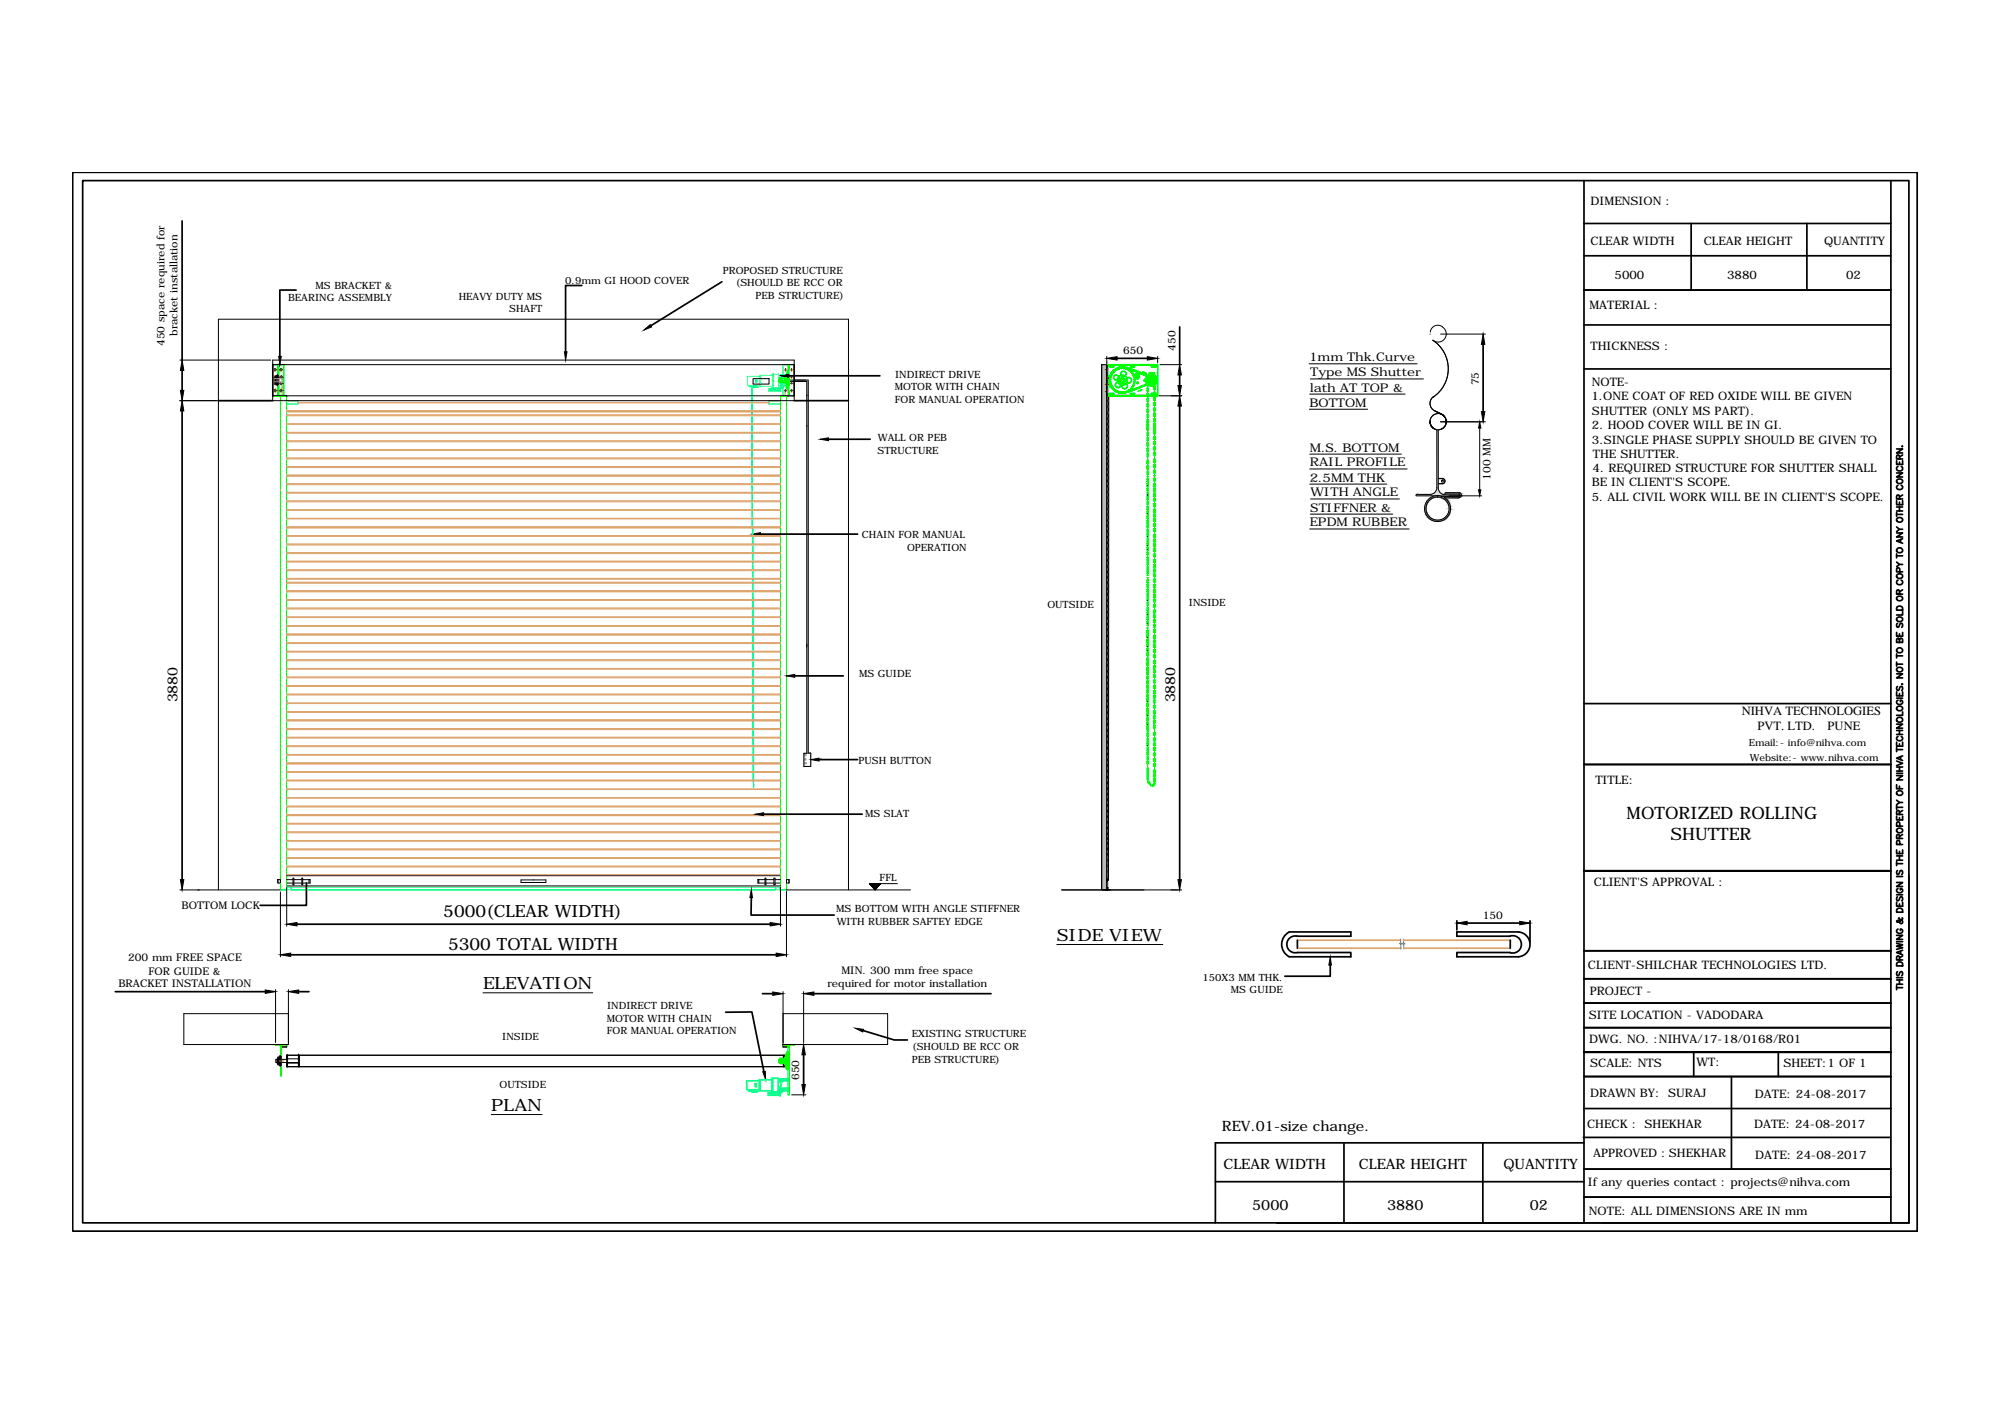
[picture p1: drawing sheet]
<svg xmlns="http://www.w3.org/2000/svg" width="297mm" height="210mm" viewBox="0 0 297 210" stroke-linecap="round" stroke-linejoin="round" font-family="sans-serif">
<defs><g id="words">
<g font-size="2.5">
<text x="241" y="121.4">MOTORIZED ROLLING</text>
<text x="247.5" y="124.5">SHUTTER</text>
<text x="65.7" y="135.8">5000(CLEAR WIDTH)</text>
<text x="66.4" y="140.8">5300 TOTAL WIDTH</text>
<text x="156.6" y="139.4">SIDE VIEW</text>
<text x="71.6" y="146.5">ELEVATION</text>
<text x="72.8" y="164.5">PLAN</text>
</g>
<g font-size="2.1">
<text x="26.3" y="104.1" transform="rotate(-90 26.3 104.1)">3880</text>
<text x="174.1" y="104.1" transform="rotate(-90 174.1 104.1)">3880</text>
<text x="181" y="167.6">REV.01-size change.</text>
<text x="181.2" y="173.1">CLEAR WIDTH</text>
<text x="201.3" y="173.1">CLEAR HEIGHT</text>
<text x="222.7" y="173.1">QUANTITY</text>
<text x="185.5" y="179.3">5000</text>
<text x="205.5" y="179.3">3880</text>
<text x="226.6" y="179.3">02</text>
</g>
<g font-size="1.9">
<text x="258" y="106">NIHVA TECHNOLOGIES</text>
<text x="260.4" y="108.1">PVT. LTD.</text>
<text x="270.8" y="108.1">PUNE</text>
</g>
<g font-size="1.8">
<text x="193.9" y="53.5">1mm Thk.Curve</text>
<text x="194" y="58">lath AT TOP &amp;</text>
<text x="194.1" y="55.8">Type MS Shutter</text>
<text x="194" y="60.2">BOTTOM</text>
<text x="194" y="66.9">M.S. BOTTOM</text>
<text x="194" y="69.1">RAIL PROFILE</text>
<text x="194" y="71.3">2.5MM THK</text>
<text x="194" y="78">EPDM RUBBER</text>
<text x="194.1" y="75.8">STIFFNER &amp;</text>
<text x="194.2" y="73.5">WITH ANGLE</text>
</g>
<g font-size="1.7">
<text x="235.6" y="30.4">DIMENSION :</text>
<text x="235.6" y="36.3">CLEAR WIDTH</text>
<text x="239.2" y="41.4">5000</text>
<text x="252.4" y="36.3">CLEAR HEIGHT</text>
<text x="255.9" y="41.4">3880</text>
<text x="270.2" y="36.3">QUANTITY</text>
<text x="273.5" y="41.4">02</text>
<text x="235.5" y="45.7">MATERIAL :</text>
<text x="235.6" y="51.9">THICKNESS :</text>
<text x="235.8" y="59.3">1.ONE COAT OF RED OXIDE WILL BE GIVEN</text>
<text x="235.8" y="57.2">NOTE-</text>
<text x="235.9" y="61.4">SHUTTER (ONLY MS PART).</text>
<text x="235.9" y="63.5">2. HOOD COVER WILL BE IN GI.</text>
<text x="235.9" y="65.7">3.SINGLE PHASE SUPPLY SHOULD BE GIVEN TO</text>
<text x="235.9" y="69.9">4. REQUIRED STRUCTURE FOR SHUTTER SHALL</text>
<text x="236" y="67.8">THE SHUTTER.</text>
<text x="235.8" y="72.1">BE IN CLIENT'S SCOPE.</text>
<text x="235.8" y="74.2">5. ALL CIVIL WORK WILL BE IN CLIENT'S SCOPE.</text>
<text x="236.4" y="116.2">TITLE:</text>
<text x="236.1" y="131.3">CLIENT'S APPROVAL :</text>
<text x="235.3" y="143.5">CLIENT-SHILCHAR TECHNOLOGIES LTD.</text>
<text x="235.5" y="147.3">PROJECT -</text>
<text x="235.4" y="150.9">SITE LOCATION - VADODARA</text>
<text x="235.4" y="154.5">DWG. NO. :NIHVA/17-18/0168/R01</text>
<text x="235.6" y="158">SCALE: NTS</text>
<text x="251.3" y="157.9">WT:</text>
<text x="264.2" y="158">SHEET:1 OF 1</text>
<text x="235.1" y="167">CHECK : SHEKHAR</text>
<text x="235.6" y="162.5">DRAWN BY: SURAJ</text>
<text x="259.9" y="167.1">DATE: 24-08-2017</text>
<text x="260" y="162.6">DATE: 24-08-2017</text>
<text x="236" y="171.4">APPROVED : SHEKHAR</text>
<text x="260" y="171.7">DATE: 24-08-2017</text>
<text x="235.3" y="175.7">If any queries contact : projects@nihva.com</text>
<text x="235.4" y="179.9">NOTE: ALL DIMENSIONS ARE IN mm</text>
</g>
<g font-size="1.6">
<text x="24.4" y="51.3" transform="rotate(-90 24.4 51.3)">450 space required for</text>
<text x="26.3" y="49.8" transform="rotate(-90 26.3 49.8)">bracket installation</text>
<text x="166.4" y="52.5">650</text>
<text x="174.1" y="51.9" transform="rotate(-90 174.1 51.9)">450</text>
<text x="219.1" y="57.1" transform="rotate(-90 219.1 57.1)">75</text>
<text x="220.8" y="71.1" transform="rotate(-90 220.8 71.1)">100 MM</text>
<text x="26.9" y="134.7">BOTTOM LOCK</text>
<text x="219.7" y="136.1">150</text>
<text x="19" y="142.4">200 mm FREE SPACE</text>
<text x="17.5" y="146.3">BRACKET INSTALLATION</text>
<text x="22" y="144.4">FOR GUIDE &amp;</text>
<text x="122.6" y="146.2">required for motor installation</text>
<text x="124.6" y="144.3">MIN. 300 mm free space</text>
<text x="118.4" y="160" transform="rotate(-90 118.4 160)">650</text>
</g>
<g font-size="1.5">
<text x="107.1" y="40.6">PROPOSED STRUCTURE</text>
<text x="42.7" y="44.6">BEARING ASSEMBLY</text>
<text x="46.8" y="42.8">MS BRACKET &amp;</text>
<text x="68" y="44.4">HEAVY DUTY MS</text>
<text x="75.5" y="46.3">SHAFT</text>
<text x="83.7" y="42.1">0.9mm GI HOOD COVER</text>
<text x="109" y="42.4">(SHOULD BE RCC OR</text>
<text x="111.9" y="44.3">PEB STRUCTURE)</text>
<text x="132.6" y="57.8">MOTOR WITH CHAIN</text>
<text x="132.6" y="59.6">FOR MANUAL OPERATION</text>
<text x="132.6" y="56">INDIRECT DRIVE</text>
<text x="130.1" y="65.4">WALL OR PEB</text>
<text x="130" y="67.2">STRUCTURE</text>
<text x="127.7" y="79.7">CHAIN FOR MANUAL</text>
<text x="134.4" y="81.6">OPERATION</text>
<text x="176.1" y="89.8">INSIDE</text>
<text x="155.2" y="90">OUTSIDE</text>
<text x="127.3" y="100.2">MS GUIDE</text>
<text x="127.2" y="113.2">PUSH BUTTON</text>
<text x="128.2" y="121">MS SLAT</text>
<text x="130.3" y="130.6">FFL</text>
<text x="123.9" y="135.1">MS BOTTOM WITH ANGLE STIFFNER</text>
<text x="124" y="136.9">WITH RUBBER SAFTEY EDGE</text>
<text x="89.9" y="149.5">INDIRECT DRIVE</text>
<text x="178.2" y="145.3">150X3 MM THK.</text>
<text x="182.3" y="147.1">MS GUIDE</text>
<text x="74.4" y="154.1">INSIDE</text>
<text x="89.9" y="151.3">MOTOR WITH CHAIN</text>
<text x="89.9" y="153.2">FOR MANUAL OPERATION</text>
<text x="135.1" y="153.7">EXISTING STRUCTURE</text>
<text x="135.1" y="155.5">(SHOULD BE RCC OR</text>
<text x="74" y="161.2">OUTSIDE</text>
<text x="135.1" y="157.4">PEB STRUCTURE)</text>
</g>
<g font-size="1.4">
<text x="259.1" y="110.5">Email:- info@nihva.com</text>
<text x="259.2" y="112.7">Website:- www.nihva.com</text>
</g>
</g></defs>
<!-- layer: Guides -->
<path d="M164 58.5v73.3M164.3 58.6l-.1 71.7" fill="none" stroke="#000" stroke-width=".15"/>
<!-- layer: strips -->
<g fill="none" stroke="#000" stroke-width=".15">
<path d="M164 58.6l.2 .4-.2 .4 .2 .2v.4l-.2 .2 .2 .4-.2 .5M164 72l.2 .5-.2 .4M164 72.9l.2 .4-.2 .4M164 73.7l.2 .4-.2 .5M164 74.6l.2 .4-.2 .4M164 75.4l.2 .4-.2 .4 .2 .4-.2 .5 .2 .4-.2 .4 .2 .4-.2 .4M164 78.7l.2 .4-.2 .5M164 79.6l.2 .4-.2 .4 .2 .3v.3l-.2 .2M164 69.5l.2 .5-.2 .4 .2 .2v.4l-.2 .2 .2 .4-.2 .5M164 65.4l.2 .4-.2 .4 .2 .4-.2 .4 .2 .5-.2 .4 .2 .2v.4l-.2 .2 .2 .4-.2 .4M164 63.7l.2 .4-.2 .4M164 64.5l.2 .5-.2 .4"/>
<path d="M164 62l.2 .4-.2 .4 .2 .3v.3l-.2 .3M164 61.2l.2 .4-.2 .4M164 96.8l.2 .5-.2 .4M164 93.3l.2 .4-.2 .5M164 91.6l.2 .4-.2 .5M164 89.8l.2 .3v.3a.31 .31 0 0 0-.2 .3 .31 .31 0 0 0 .2 .3v.3l-.2 .2M164 84.7l.2 .5-.2 .4M164 82.2l.2 .2v.3a.31 .31 0 0 0-.2 .3 .31 .31 0 0 0 .2 .3v.3a.31 .31 0 0 0-.2 .3 .31 .31 0 0 0 .2 .3v.3l-.2 .3M164 81.4l.2 .4-.2 .4M164 97.7l.2 .3v.3l-.2 .2 .2 .5-.2 .5M164 99.5l.2 .4-.2 .4M164 94.2l.2 .3v.3l-.2 .2 .2 .5-.2 .4"/>
<path d="M164 96l.2 .4-.2 .4M164 92.4l.2 .5-.2 .4M164 87.2l.2 .3v.3a.31 .31 0 0 0-.2 .2 .31 .31 0 0 0 .2 .3v.4a.31 .31 0 0 0-.2 .2 .31 .31 0 0 0 .2 .3v.3l-.2 .3M164 85.5l.2 .2v.3a.31 .31 0 0 0-.2 .3 .31 .31 0 0 0 .2 .3v.3l-.2 .3M164 114.2l.2 .5-.2 .5 .2 .3-.2 .5 .2 .2v.4l-.2 .2 .2 .4-.2 .5M164 109l.2 .5-.2 .5 .2 .2v.3a.31 .31 0 0 0-.2 .3 .31 .31 0 0 0 .2 .3v.3l-.2 .3M164 103.8l.2 .4-.2 .5 .2 .3v.3a.31 .31 0 0 0-.2 .3 .31 .31 0 0 0 .2 .3v.3l-.2 .3M164 100.3l.2 .5-.2 .4 .2 .3v.3a.31 .31 0 0 0-.2 .3 .31 .31 0 0 0 .2 .2v.4l-.2 .3M164 117.6l.2 .4-.2 .5M164 118.5l.2 .4-.2 .4M164 119.3l.2 .4-.2 .5M164 112.6l.2 .4-.2 .4"/>
<path d="M164 113.4l.2 .4-.2 .4M164 111.7l.2 .4-.2 .4M164 106.5l.2 .2v.3a.31 .31 0 0 0-.2 .3 .31 .31 0 0 0 .2 .3v.3a.31 .31 0 0 0-.2 .3 .31 .31 0 0 0 .2 .3v.3l-.2 .3M164 103l.2 .4-.2 .4M164 129.1l.2 .4-.2 .4M164 128.3l.2 .4-.2 .4M164 125.8l.2 .4-.2 .4 .2 .3v.3l-.2 .3 .2 .4-.2 .4M164 120.2l.2 .4-.2 .4M164 121l.2 .4-.2 .4 .2 .4-.2 .5 .2 .2v.3l-.2 .3M164 123.5l.2 .4-.2 .4M164 124.1l.2 .4-.2 .4 .2 .4-.2 .4"/>
</g>
<!-- layer: 0 -->
<g fill="none" stroke="#000" stroke-width=".15">
<path d="M26.6 53.3h13.5M26.6 59.4h13.5M40.4 58.6h77.3M40.4 54h77.3M40.4 53.3h77.3v6.1h-77.3zM42.5 58.7h.1M111.6 56.1h2.3v.8h-2.3zM116.3 56.1h.5M116.8 56.3h2.9v55.2h.4v2h-1v-1.9h.4v-55.1h-2.7M119.5 58.6h.1M163.2 54h.8v77.8h-.8zM163.2 54v77.8"/>
<path d="M164 52.8v.9M164 54v77.8M171.5 52.8v.9M171.7 58.6h3.4M171.8 54h3.3M193.9 53.9h16M194 58.4h14.2M194.1 56.1h16.8M211.9 49.5h.1M211.9 49.2a1.22 1.22 0 0 1 1.8-.8 1.22 1.22 0 0 1 .1 2 1.21 1.21 0 0 1-1.5 0M212.3 50.4a5.1 5.1 0 0 1 0 8.5M212.5 58.7a1.21 1.21 0 0 0-.6 1.1 1.21 1.21 0 0 0 .6 1 1.21 1.21 0 0 1-.1-2"/>
<path d="M213.4 49.5h6.7M119.5 63.2h.1M170 72.1h.1M170 73.4h.1M170 76.2h.1M170 77.6h.1M170 79.6h.1M170 74.1h.1M194 60.6h8.6M194 67.3h13.6M194 69.5h14.5M194 71.7h11.5"/>
<path d="M194 78.4h14.8M194.1 76.2h12.2M194.2 73.9h13.1M209.8 73.4h9.7M210 73.2h1.9M210.1 73.2h-.2l-.1 .2M211.9 62.5h.1M212.4 63.4a1.21 1.21 0 0 1 .1-2 1.21 1.21 0 0 1 1.8 1.1 1.21 1.21 0 0 0-1.8-1.1 1.21 1.21 0 0 0-.1 2.1M212.6 60.9l1.2 .6M212.6 60.9l1.2 .5M212.8 63.6l.1 .2v8.5a1 1 0 0 1-1 .9M213.1 63.7v8.6a.99 .99 0 0 0 .7 .9h2.1"/>
<path d="M213.1 70.9h.6a.4 .4 0 0 1 .4 .4 .4 .4 0 0 1-.4 .4h-.6M213.1 70.9h.6a.36 .36 0 0 1 .4 .4 .36 .36 0 0 1-.4 .3h-.6M213.4 62.5h6.7M213.5 73.5a1.93 1.93 0 0 0-2.4 2.1 1.93 1.93 0 0 0 2.9 1.3 1.93 1.93 0 0 0 0-3.2M213.5 73.5h2.7M213.7 61.4a1.21 1.21 0 0 1-.1 2.1 1.21 1.21 0 0 1-1.7-1M214 73.7h2.2M214.1 73.2h2.1M214.3 72.9l-.2 .3M214.3 73h1.9M214.3 62.5h.1M215.9 73.2l.2 .2"/>
<path d="M216.1 73.2l.2 .1-.2 .2M216.1 73a.36 .36 0 0 1 .4 .3 .36 .36 0 0 1-.4 .4M219.2 63.4v9.2M119.5 95.5h.1M170 80.9h.1M170 81.6h.1M170 89.1h.1M170 91.2h.1M170 92.5h.1M170 94.5h.1M170 95.9h.1M170 96.5h.1"/>
<path d="M170 83.7h.1M170 85v.1M170 87v.1M170 88.4h.1M170 98.6v.1M170 100h.1M121.6 112.5h.1M170 110.6h.1M170 104h.1M170 106.1h.1M170 107.5h.1M170 102h.1"/>
<path d="M170 103.3v.1M170 108.7h.1M170 111.9h.1M26.6 131.8h14.9M32.4 131.8v-84.5h93.3v84.5M41.2 130.3h.3v.5h-.3zM41.2 130.3v.5M41.5 132.1v9.6M42.5 131.4v5.8M42.5 131.2h73.1M42.5 129.7h73M42.5 130.3h.9"/>
<path d="M42.5 130.8h.9M43.4 130.1h.1v1h-.1zM43.5 130.3h1.2M43.5 130.8h1.2M44.7 130.1h.1v1h-.1zM44.8 130.3h1.1v.5h-1.1M45.8 130.3v.5M77.2 130.3h3.7v.4h-3.7zM112.4 130.3v.5M113.3 130.3h-1v.5h1M113.3 130.1h.2v1h-.2zM113.5 130.3h1.2"/>
<path d="M113.5 130.8h1.2M114.7 130.1h.1v1h-.1zM114.8 130.3h.8M114.8 130.8h.8M115.6 131.4v5.8M116.5 130.3h.4v.5h-.4zM116.5 131.8h18.4M116.5 132v9.7M116.9 130.3v.5M128.8 130.9h.1M128.9 130.9h.1M128.9 130.9v.1v-.1"/>
<path d="M128.9 131l.1-.1v.1M129 130.9v.2v-.2M129 131.1l.1-.2-.1 .2M129.1 130.9l-.1 .3M129.1 130.9v.3zM129.1 131.3l.2-.4-.2 .4M129.2 130.9l-.1 .3M129.3 130.9l-.1 .4zM129.3 130.9l-.1 .5M129.3 130.9v.5M129.3 131.5l.2-.6-.1 .6M129.4 130.9l-.1 .5 .1-.5-.1 .5 .2-.5-.2 .6 .2-.6"/>
<path d="M129.4 131.6l.2-.7-.2 .7M129.5 131.6l.2-.7-.2 .7M129.5 131.7l.2-.8-.2 .8M129.5 130.9l-.1 .6M129.6 131.7l.2-.8-.2 .8M129.6 130.9l-.2 .7M129.6 130.9l-.1 .7M129.6 131.8l.3-.9-.3 .9M129.7 130.9l-.2 .8zM129.7 131.8l.2-.9-.2 .9M129.7 130.9l-.2 .8M129.8 130.9l-.2 .8"/>
<path d="M129.8 130.9l-.2 .9 .3-.9-.3 .9M129.9 130.9l-.2 .8M129.9 131.4l.2-.5-.2 .5M129.9 130.9l-.1 .8M130 130.9l-.2 .8zM130 130.9l-.2 .7zM130 131.4l.1-.5-.1 .5M130 130.9l-.1 .7zM130 130.9l-.1 .6M130.1 130.9l-.2 .6M130.1 130.9l-.1 .5M130.1 131.2l.1-.3-.1 .3"/>
<path d="M130.2 130.9l-.2 .5M130.2 131.1l.1-.2-.1 .2M130.2 130.9v.3M130.3 131.1v-.2v.2M130.3 130.9v.1M130.4 130.9v.1M130.4 131v-.1v.1M130.4 130.9h.1M130.4 130.9l-.8 .9M132.9 130.9h-4.1l.8 .9M156.6 139.9h15.7M157.3 131.8h17.8"/>
<path d="M164.1 130.6v1.2M164.1 131.8h-.3M164.1 131.4v.4h.4M164.2 130.4l-.1 .2M164.2 130.4l-.1-.2-.1 .1 .1 .1M164.2 130.4l-.1-.2-.1 .2M40.8 146.6v7.8M41.5 154.7v.4h1v-.4M42.5 156.3h73.8M42.5 156.4l.1-.1-.1 .1M42.5 157.6l.1-.1-.1 .1M42.5 157.9l.1-.1-.1 .1"/>
<path d="M42.5 156.3h73.8v1.7h-73.8zM42.5 154.8h-.8v.3h.8M42.6 157.5h-.1h1.7l.1-.1-.1 .2M42.6 156.3l-.1 .1M42.6 156.4l-.1 .2M42.6 156.5l-.1 .2M42.6 156.8h-.1h1.7M42.6 156.8h.1M42.6 157.5l-.1 .2M42.6 157.6l-.1 .2M42.6 156.3l-.1 .2M42.6 156.5l-.1 .1"/>
<path d="M42.6 156.6l-.1 .2M42.6 156.7l-.1 .1M42.6 157.6l-.1 .1M42.6 157.7l-.1 .2M42.6 157.8l-.1 .1M42.6 157.9l-.1 .1h73.8M42.6 157.9v.1M42.6 156.3v1.7M42.6 156.9h-1.7v.5h3.4M42.7 146.6v8.1h-15.5v-4.5h15.5M44.2 156.3h.1M44.2 156.5l.1-.2-.1 .2"/>
<path d="M44.2 156.6l.1-.1-.1 .1M44.2 157.4h.1M44.2 157.7l.1-.1-.1 .1M44.2 157.8l.1-.1-.1 .1M44.2 156.4l.1-.1-.1 .1M44.2 156.3v1.7l.1-.1M44.3 156.3h-.1M44.3 157.4h-.1M44.3 156.9h.1M44.3 158h.1M44.3 156.6l-.1 .2M44.3 156.7l-.1 .2"/>
<path d="M44.3 157.8l-.1 .2M44.3 156.4l-.1 .1M44.3 156.5l-.1 .1M44.3 156.5l-.1 .2M44.3 156.7l-.1 .1M44.3 156.8l-.1 .1h.1M44.3 156.8v.1M44.3 157.5l-.1 .1M44.3 157.6l-.1 .1M44.3 157.6l-.1 .2M44.3 157.7l-.1 .2M44.3 157.8l-.1 .1"/>
<path d="M44.3 157.9v.1M44.3 156.3v1.7M71.6 147.1h16.2M116 150.2h15.5v4.5h-15.5M116 146.9v8.2h.9v-.4M116 154.8h.8v.3h-.8M116 156.3v.5M116 157.5v.5M116.1 156.3v.5M116.1 157.5v.5M119.1 146.9v7.5M72.8 165.1h7.5"/>
<path d="M117.3 162.2h2.1"/>
<circle cx="213" cy="75.3" r="1.71"/>
<circle cx="213.7" cy="71.3" r=".15"/>
</g>
<!-- layer: labeling -->
<g fill="none" stroke="#0f0" stroke-width=".15">
<path d="M169.9 59.1l.1-.1 .1 .1v.3l-.1 .1-.1-.1M169.9 56.8l.1-.1 .1 .1v.3l-.1 .1-.1-.1M169.9 57.5l.1-.1 .1 .1v.4h-.2M169.9 58.3h.2v.4l-.1 .1-.1-.1M169.9 59.9h.2v.3l-.1 .1-.1-.1M169.9 57.5v.4M169.9 58.3v.4M169.9 59.1l.1 .5M169.9 59.9v.3M169.9 58.7l.1 .1M169.9 57.9l.1 .1M169.9 57.1l.1 .1"/>
<path d="M170 58.2l.2 .1v.4l-.2 .1M170 56.6l.2 .1v.4l-.2 .1M170 57.4l.2 .1v.4l-.2 .1M170 59l.2 .1v.4l-.2 .1M170 59.8l.2 .1v.3l-.2 .2M170 56.6l-.1 .5M170 58.2l-.1 .1M170 57.2v.2M170 58v.2M170 58.8v.2M170 59.6v.2M170 57.4l-.1 .1"/>
<path d="M170 59l-.1 .1M170 59.8l-.1 .1M171 57.4v-.1l.1 .1-.1 .4zM171 58.1v-.1l.1 .1v.4h-.1zM171 58.9h.1l-.1 .5zM171 59.7v-.1l.1 .1-.1 .4zM171 56.5l.2 .1v.3l-.2 .1M171 57.2l.2 .1v.4l-.2 .1M171 58l.2 .1v.4l-.2 .1M171 58.8l.2 .1v.4l-.2 .1M171 59.6l.2 .1v.4l-.2 .1M171 56.5l.1 .1-.1 .4"/>
<path d="M171 56.5l-.1 .1v.3l.1 .1M171 57.2l-.1 .1v.4l.1 .1M171 58l-.1 .1v.4l.1 .1M171 58.8l-.1 .1v.4l.1 .1M171 59.6l-.1 .1v.4l.1 .1M171 56.5v.1v.4M171 57v.2M171 57.8v.2M171 58.6v.2M171 59.4v.2M171.1 56.5a.6 .6 0 0 0-.6-.7 .6 .6 0 0 0-.5 .8M169.9 70.2l.1-.4 .2 .1v.3l-.2 .2"/>
<path d="M169.9 60.7l.1-.1 .1 .1v.3l-.1 .1-.1-.1M169.9 62.2l.1-.1 .1 .1v.7h-.2M169.9 63l.1-.1 .1 .1v.7M169.9 64.1l.1-.1 .1 .1v.3l-.1 .1-.1-.1M169.9 64.9h.2v.3M169.9 67.2l.1-.1 .1 .1v.4h-.1h-.1M169.9 69h.2v.4l-.1 .1-.1-.1M169.9 69.9l.1-.1 .1 .1v.3l-.1 .1-.1-.1M169.9 71l.1-.1 .1 .1v.3l-.1 .1-.1-.1M169.9 71.6l.1-.1 .1 .1v.4l-.1 .1-.1-.1M169.9 72.3h.1h.1v.4l-.1 .1-.1-.1M169.9 73l.1-.1 .1 .1v.3l-.1 .1-.1-.1"/>
<path d="M169.9 74.3h.1h.1v.4l-.1 .1-.1-.1M169.9 75.1h.2v.4l-.1 .1-.1-.1M169.9 75.8l.1-.1 .1 .1v.3l-.1 .1-.1-.1M169.9 77.1h.2v.4l-.1 .1-.1-.1M169.9 77.8l.1-.1 .1 .1v.3M169.9 78.4h.2v.4l-.1 .1-.1-.1M169.9 79.8h.2v.4l-.1 .1-.1-.1M169.9 63v.7M169.9 64.1l.1 .5M169.9 64.9v.3M169.9 65.6l.1 .5M169.9 68.2v.5"/>
<path d="M169.9 71.6l.1 .5M169.9 73l.1 .4M169.9 74.3l.1 .5M169.9 75.1v.4M169.9 77.1v.4M169.9 77.8v.3M169.9 78.4v.4M169.9 79.1v.4M169.9 79.8v.4M169.9 60.2l.1 .2M169.9 62.9l.1 .1M169.9 63.7l.1 .1"/>
<path d="M169.9 68.7l.1 .1M169.9 70.2l.1 .2M169.9 65.2l.1 .2M169.9 65.2l.1 .1M169.9 67.6l.1 .1M169.9 72.7l.1 .1M169.9 75.5l.1 .1M169.9 76.1l.1 .1M169.9 77.5l.1 .1M169.9 78.8l.1 .2M169.9 79.5l.1 .1M170 60.5l.2 .1v.4l-.2 .1"/>
<path d="M170 61.3l.2 .1v.4l-.2 .1M170 62.1l.2 .1v.7l-.2 .1M170 62.9l.2 .1v.7l-.2 .1M170 64l.2 .1v.4l-.2 .1M170 64.8l.2 .1v.3l-.2 .2M170 65.5l.2 .1v.4l-.2 .1M170 66.3l.2 .1v.4l-.2 .1M170 67.1l.2 .1v.4l-.2 .1M170 68.2h.2v.5l-.2 .1M170 69h.2v.5l-.2 .1-.1-.6M170 70.9l.2 .1v.4l-.3 .2M170 70.9l-.1 .5 .3 .2v.4l-.2 .1"/>
<path d="M170 72.2l.2 .1v.4l-.2 .1M170 72.9l.2 .1v.4h-.2M170 73.5l.2 .1v.4l-.2 .1M170 74.2l.2 .1v.4l-.2 .1M170 75l.2 .1v.4l-.2 .1M170 75.6l.2 .1v.4l-.2 .1M170 76.4l.2 .1v.3l-.2 .1M170 77l.2 .1v.4l-.2 .1M170 77.6l.2 .2v.3M170 78.4h.2v.4l-.2 .2M170 79l.2 .1v.4l-.2 .1M170 79.7l.2 .1v.4l-.3 .2v.4"/>
<path d="M170 61.3l.1 .1-.1 .5M170 65.6l.1 .4-.1 .1-.1-.1M170 66.3l.1 .1-.1 .5M170 68.2l.1 .5h-.1h-.1M170 73.5l.1 .1-.1 .5M170 76.4l.1 .1-.1 .4M170 79l.1 .5h-.1h-.1M170 60.5l-.1 .1 .1 .5M170 61.3l-.1 .1 .1 .5M170 62.1l-.1 .1v.7M170 66.3l-.1 .1 .1 .5M170 67.1l-.1 .5"/>
<path d="M170 72.2l-.1 .5M170 73.5l-.1 .1 .1 .5M170 75.6l-.1 .5M170 76.4l-.1 .1 .1 .4M170 60.4v.1M170 61.1v.2M170 61.9v.2M170 62.7v.2M170 63v.2M170 63.5v.2M170 63.8v.2M170 64.6v.2"/>
<path d="M170 65.4v.1M170 66.1v.2M170 66.9v.2M170 67.7v.5M170 68.8v.2M170 70.4v.1M170 70.7v.2M170 72.1v.1M170 72.8v.1M170 73.4v.1M170 74.1v.1M170 74.8v.2"/>
<path d="M170 75.6h.1M170 76.2v.2M170 76.9v.1M170 77.6h.1M170 78.1v.3M170 79h.1M170 79.6v.1M170 62.7l-.1-.1 .1 .1M170 62.9l-.1 .1M170 63.2l.2 .1M170 63.2l-.1 .1h.2M170 68.2l-.1 .1"/>
<path d="M170 69h-.1M170 65.5l-.1 .2M170 64l-.1 .1M170 64.8l-.1 .1M170 72.9l-.1 .1M170 74.2l-.1 .1M170 75l-.1 .1M170 77l-.1 .1M170 79l-.1 .1M170 78.4h-.1M170 77.6l-.1 .2M170 79.7l-.1 .1"/>
<path d="M170.1 62.5l-.1-.1-.1 .1 .1-.1 .2 .1M170.1 63.4h-.2l.1 .1M170.1 70.6l-.1 .1-.1-.1 .1 .1M170.1 78.1h-.2h.1M170.2 62.6l-.2 .1M170.2 63.4l-.2 .1M170.2 70.6l-.2 .1M170.2 78.1h-.2M170.9 68.9l.1-.2 .2 .2v.4h-.2h-.1zM170.9 69.7l.1-.1 .2 .1v.4h-.2h-.1zM170.9 73.1l.1-.1 .2 .1v.4l-.2 .1-.1-.1zM170.9 63.2l.1 .1"/>
<path d="M170.9 62.7l.1 .1M171 60.5v-.1l.1 .1-.1 .4zM171 61.3v-.1l.1 .1-.1 .4zM171 62v-.1l.1 .1v.7l-.1 .1v.7h.1v-.7l-.1-.1zM171 63.9h.1l-.1 .4zM171 64.7v-.1l.1 .1-.1 .4zM171 66.3v-.1l.1 .1-.1 .4zM171 68.1v-.1l.1 .1v.4h-.1zM171 68.9v-.1l.1 .1-.1 .4zM171 69.7v-.1l.1 .1v.4h-.1zM171 72.4v-.1l.1 .1-.1 .5zM171 73.1v-.1l.1 .1v.4h-.1z"/>
<path d="M171 73.8v-.1l.1 .1-.1 .5zM171 75.5v-.1l.1 .1-.1 .4zM171 78.4v-.1l.1 .1-.1 .4zM171 79.9v-.1l.1 .1-.1 .4zM171 62.4v.1M171 63.2h.1M171 63.6v-.1l.1 .1M171 63.1v-.1l.1 .1M171 70.5v-.1l.1 .1M171 60.4l.2 .1v.3l-.2 .2M171 61.1l.2 .1v.4l-.2 .1M171 61.9l.2 .1v.4l-.2 .1"/>
<path d="M171 62.7l.2 .1v.7l-.2 .1M171 63.5l.2 .1v.7l-.2 .1M171 64.6l.2 .1v.4l-.2 .1M171 65.4h.2v.4l-.2 .2M171 66.1l.2 .1v.4l-.2 .1M171 66.9l.2 .1v.4l-.2 .1M171 67.9l.2 .1v.5l-.2 .1M171 70.7l.2 .2v.3l-.2 .1M171 71.6l.2 .1v.4l-.2 .1M171 72.3l.2 .1v.4l-.2 .1M171 73.7l.2 .1v.4l-.2 .1M171 74.5l.2 .1v.4l-.2 .1"/>
<path d="M171 75.4h.2v.4l-.2 .1M171 76.1l.2 .1v.3l-.2 .1M171 78.2l.2 .1v.4l-.2 .1M171 79.1l.2 .1v.4l-.2 .1M171 79.8l.2 .1v.4l-.2 .1M171 65.4h.1l-.1 .5v-.1zM171 66.9l.1 .1-.1 .5M171 70.8v.1v.4l.1-.4M171 71.6l.1 .1-.1 .5M171 74.5l.1 .1-.1 .5M171 76.1l.1 .1-.1 .4M171 76.8h.1l-.1 .5"/>
<path d="M171 79.1l.1 .1-.1 .4v-.4M171 60.4l-.1 .1v.3l.1 .2M171 61.1l-.1 .1v.4l.1 .1M171 61.9l-.1 .1v.4l.1 .1M171 62.7l-.1 .1v.7l.1 .1M171 63.5l-.1 .1v.7l.1 .1M171 64.6l-.1 .1v.4l.1 .1M171 65.4h-.1v.4l.1 .2M171 66.1l-.1 .1v.4l.1 .1M171 66.9l-.1 .1v.4l.1 .1M171 67.9l-.1 .1v.5l.1 .1M171 70.7l-.1 .2v.3l.1 .1"/>
<path d="M171 71.6l-.1 .1v.4l.1 .1M171 72.3l-.1 .1v.4l.1 .1M171 73.7l-.1 .1v.4l.1 .1M171 74.5l-.1 .1v.4l.1 .1M171 75.4h-.1v.4l.1 .1M171 76.1l-.1 .1v.3l.1 .1M171 76.8h-.1v.4l.1 .1M171 77.4l-.1 .2v.3l.1 .1M171 78.2l-.1 .1v.4l.1 .1M171 79.1l-.1 .1v.4l.1 .1M171 79.8l-.1 .1v.4l.1 .1M171 66.9v.1v.5"/>
<path d="M171 71.6v.1v.5M171 74.5v.1v.5M171 76.1v.1v.4M171 76.8v.5M171 60.2v.2M171 61v.1M171 61.7v.2M171 62.5v.2M171 62.8v.2M171 63.3v.2M171 63.6v.2M171 64.4v.2"/>
<path d="M171 65.2v.2M171 66v.1M171 66.7v.2M171 67.5v.4M171 68.6v.2M171 69.3v.1M171 70.1v.3M171 70.6v.1M171 71.3v.3M171 72.2v.1M171 72.9v.1M171 73.6v.1"/>
<path d="M171 74.3v.2M171 75.1v.3M171 75.9v.2M171 76.6v.2M171 77.3v.1M171 78v.2M171 78.8v.3M171 79.7v.1M171 63l.2 .1M171 63l-.1 .1M171 63.8l.2 .1M171 63.8l-.1 .1"/>
<path d="M171 70.4h-.1l.1 .2M171 70.4h.2l-.2 .2M171 77.4l.1 .2M171.1 77.6v.3M171.1 77.6l-.1-.1v.1v.3h.1M171.1 62.4l-.1 .1M171.1 77.9l-.1 .1M171.2 63.2l-.2 .1M171.2 62.7l-.2 .1M169.9 93l.1 .1M169.9 80.2l.3 .2v.4l-.2 .1M169.9 80.5l.1-.1 .1 .1v.3l-.1 .1-.1-.1"/>
<path d="M169.9 81.1l.1-.1 .1 .1v.3l-.1 .1-.1-.1M169.9 81.8l.1-.1 .1 .1v.4l-.1 .1-.1-.1M169.9 82.6l.1-.1 .1 .1v.4h-.2M169.9 83.9h.1h.1v.4h-.2M169.9 85.9h.1h.1l-.1 .5M169.9 86.6l.1-.1 .1 .1v.4h-.2M169.9 87.3l.1-.1 .1 .1v.3l-.1 .1-.1-.1M169.9 87.9l.1-.1 .1 .1v.4h-.2M169.9 88.6h.2v.3l-.1 .1-.1-.1M169.9 89.3l.1-.1 .1 .1v.4h-.2M169.9 90.1l.1-.1 .1 .1v.3l-.1 .1-.1-.1M169.9 90.7l.1-.1 .1 .1v.4h-.1h-.1"/>
<path d="M169.9 91.4h.2v.4l-.1 .1-.1-.1M169.9 92.1l.1-.1 .1 .1v.3l-.1 .1-.1-.1M169.9 93.4h.2l-.1 .5zM169.9 94.1l.1-.1 .1 .1-.1 .4zM169.9 95.1v-.4h.1h.1l-.1 .5M169.9 95.4l.1-.1 .1 .1-.1 .4zM169.9 96.1l.1-.1 .1 .1-.1 .4zM169.9 96.8l.1-.1 .1 .1-.1 .4zM169.9 97.5h.1h.1v.4l-.1 .1-.1-.1zM169.9 81.1l.1 .5M169.9 82.6v.4M169.9 83.9v.4"/>
<path d="M169.9 85.9v.4M169.9 86.6v.4M169.9 87.3l.1 .5M169.9 87.9v.4M169.9 88.6v.3M169.9 89.3v.4M169.9 91.4v.4M169.9 80.8l.1 .1M169.9 82.2l.1 .1M169.9 83l.1 .1M169.9 84.3l.1 .1M169.9 86.3l.1 .1"/>
<path d="M169.9 88.3l.1 .1M169.9 88.9l.1 .2M169.9 89.7h.1M169.9 90.4l.1 .2M169.9 91.8l.1 .1M169.9 92.4l.1 .1M169.9 93h.2M170 81l.2 .1v.4l-.2 .1M170 81.7l.2 .1v.4l-.2 .1M170 82.5l.2 .1v.4l-.2 .1M170 83.1l.2 .1v.4l-.2 .1M170 83.8l.2 .1v.4l-.2 .1"/>
<path d="M170 84.5l.2 .1v.4h-.2M170 85.8l.2 .1v.4l-.2 .1M170 86.4l.2 .2v.4h-.2h-.1M170 87.2l.2 .1v.4l-.2 .1M170 87.8l.2 .1v.4l-.2 .1M170 88.5l.2 .1v.3l-.2 .2M170 89.2l.2 .1v.4h-.2M170 90h.2v.4l-.2 .2M170 90.6l.2 .1v.4l-.2 .1M170 91.3l.2 .1v.4l-.2 .1M170 91.9l.2 .1v.4l-.2 .1M170 93.3l.2 .1v.4l-.2 .1"/>
<path d="M170 93.9l.2 .1v.4l-.2 .1M170 94.7h.2v.4l-.2 .2M170 95.3l.2 .1v.4l-.3 .3v.3l.1 .1M170 95.3l-.1 .1v.4l.3 .3v.3l-.2 .1M170 96.6l.2 .1v.4l-.2 .1M170 97.4l.2 .1v.4l-.2 .1M170 98.1l.2 .1v.4h-.2M170 98.8l.2 .1v.4l-.2 .1M170 99.4l.2 .1v.4l-.2 .1M170 83.1l.1 .1-.1 .5M170 84.5l.1 .1-.1 .4M170 98.1l.1 .1-.1 .4"/>
<path d="M170 98.8l-.1 .1v.4h.1h.1v-.4M170 99.4l.1 .1-.1 .5M170 81.7l-.1 .5M170 83.1l-.1 .1 .1 .5M170 84.5l-.1 .1 .1 .4M170 90l-.1 .4M170 90.6l-.1 .1 .1 .5M170 91.9l-.1 .5M170 98.1l-.1 .1 .1 .4M170 99.4l-.1 .1 .1 .5M170 80.9v.1M170 81.6v.1"/>
<path d="M170 82.3v.2M170 83.1h.1M170 83.7v.1M170 84.4v.1M170 85.1h.1M170 85.6v.2M170 86.4h.1M170 87.1v.1M170 87.8h.1M170 88.4v.1M170 89.1v.1M170 89.7v.3"/>
<path d="M170 90.6h.1M170 91.2v.1M170 91.9h.1M170 92.5v.1M170 93.1v.2M170 93.9h.1M170 94.5v.2M170 95.3h.1M170 96.5v.1M170 97.2v.2M170 98v.1M170 98.7v.1"/>
<path d="M170 99.4h.1M170 81l-.1 .1M170 82.5l-.1 .1M170 83.8l-.1 .1M170 85.1l-.1 .2 .1-.1 .1 .1M170 85.1l.2 .2M170 85.6l-.1-.1 .1 .1M170 85.8l-.1 .1M170 86.4l-.1 .2M170 87.2l-.1 .1M170 87.8l-.1 .1M170 88.5l-.1 .1"/>
<path d="M170 89.2l-.1 .1M170 91.3l-.1 .1M170 92.6l.2 .1M170 92.6l.1 .1M170 92.6l-.1 .1M170 93.3l-.1 .1v.4l.1 .1M170 93.9l-.1 .1v.4l.1 .1M170 94.7h-.1v.4l.1 .2M170 96.6l-.1 .1v.4l.1 .1M170 97.4l-.1 .1v.4l.1 .1M170 98.1l-.1 .1v.4h.1M170 98.8l-.1 .1v.4l.1 .1"/>
<path d="M170 99.4l-.1 .1v.4l.1 .1M170.2 85.5l-.2 .1M170.2 93l-.2 .1M171 80.6v-.1l.1 .1-.1 .4zM171 81.3h.1l-.1 .4zM171 83.7v-.1l.1 .1-.1 .4zM171 85.8v.4h.1M171 87.4v.4h.1M171 98.6v.3v.1l.1-.1M171 80.5l.2 .1v.4l-.2 .1M171 81.2l.2 .1v.4l-.2 .1M171 82l.2 .1v.4l-.2 .1"/>
<path d="M171 82.8l.2 .1v.4l-.2 .1M171 83.5l.2 .2v.3l-.2 .1M171 82l.1 .1-.1 .4v-.4M171 82.8l.1 .1-.1 .5M171 88l.1 .1-.1 .4M171 90.3l.1 .1-.1 .5M171 93.2l.1 .4M171 94.7l.1 .5M171 95.4l.1 .1-.1 .5M171 97.8l.1 .1-.1 .4M171 99.1l.1 .2-.1 .4M171 99.9h.1l-.1 .6"/>
<path d="M171 80.5l-.1 .1v.4l.1 .1M171 81.2l-.1 .1v.4l.1 .1M171 82l-.1 .1v.4l.1 .1M171 82.8l-.1 .1v.4l.1 .1M171 83.5l-.1 .2v.3l.1 .1M171 84.2l-.1 .1v.4l.1 .1M171 84.9l-.1 .1v.4l.1 .1M171 85.7l-.1 .1v.4l.1 .1M171 86.6l-.1 .1v.3l.1 .2M171 87.2l-.1 .2v.4h.1M171 88l-.1 .1v.3l.1 .1M171 88.6l-.1 .2v.4h.1"/>
<path d="M171 89.5h-.1v.4l.1 .1M171 90.3l-.1 .1v.4l.1 .1M171 91l-.1 .1v.4l.1 .1 .1-.1M171 91.7l-.1 .1v.4l.1 .1M171 92.4l-.1 .1v.4l.1 .1M171 93.2l-.1 .1v.3l.1 .2M171 94l-.1 .1v.4l.1 .1M171 94.7l-.1 .1v.4l.1 .1M171 95.4l-.1 .1v.4l.1 .1M171 96.1l-.1 .1v.4l.1 .1M171 96.9l-.1 .1v.4l.1 .1M171 97.8l-.1 .1v.4h.1"/>
<path d="M171 98.5l-.1 .1v.4l.1 .1M171 99.1l-.1 .2v.4h.1M171 99.9h-.1v.4l.1 .2M171 82.8v.1v.5M171 85v.4v.1l.1-.1M171 88v.1v.4M171 97.8v.1v.4M171 99.2v.5v-.4M171 99.9v.5v-.1zM171 80.4v.1M171 81.1v.1M171 81.8v.2"/>
<path d="M171 82.6v.2M171 83.4v.1M171 84.1v.1M171 84.8v.1M171 85.5v.2M171 86.3v.3M171 87.2h.1M171 87.8v.2M171 88.6h.1M171 89.2v.3M171 90v.3M171 90.9v.1"/>
<path d="M171 91.6v.1M171 92.3v.1M171 93v.2M171 93.8v.2M171 94.6v.1M171 95.3v.1M171 96v.1M171 96.7v.2M171 97.5v.3M171 98.4v.1M171 99.1h.1M171 99.7v.2"/>
<path d="M171 84.2l.1 .1M171 84.9l.1 .1M171 86.6l.1 .1M171 85.7l.1 .1M171 87.2l.1 .2M171 87.3l.1 .1M171 88.6l.1 .2M171 89.5h.1M171 91l.1 .1M171 91.7l.1 .1M171 92.4l.1 .1M171 94l.1 .1"/>
<path d="M171 96.1l.1 .1M171 96.9l.1 .1M171 98.5l.1 .1M171.1 84.3l-.1 .5M171.1 85v.4M171.1 85.8v.4M171.1 86.7v.3M171.1 87.4v.4M171.1 88.8v.4M171.1 89.5v.4M171.1 91.1v.4M171.1 91.8v.4"/>
<path d="M171.1 92.5l-.1 .5M171.1 94.1l-.1 .5M171.1 96.2v.4M171.1 97l-.1 .5M171.1 98.6l-.1 .5M171.1 84.3l-.1-.1v.1v.4v.1l.1-.1M171.1 86.7h-.1v.3v.1l.1-.1M171.1 88.8l-.1-.1v.1v.4h.1M171.1 89.5h-.1v.4v.1l.1-.1M171.1 90.4l-.1-.1v.1v.4h.1M171.1 91.1h-.1v.5M171.1 91.8h-.1v.4"/>
<path d="M171.1 92.5l-.1-.1v.1v.5M171.1 93.3l-.1-.1v.1v.3v.1l.1-.1M171.1 94.1h-.1v.4v.1l.1-.1M171.1 94.9l-.1-.1v.1v.3v.1l.1-.1M171.1 95.5h-.1v.4v.1l.1-.1M171.1 96.2h-.1v.4M171.1 97l-.1-.1v.1v.4v.1l.1-.1M171.1 85.4l-.1 .1M171.1 87.8h-.1M171.1 86.2l-.1 .1M171.1 87l-.1 .2M171.1 89.2h-.1"/>
<path d="M171.1 89.9l-.1 .1M171.1 91.5l-.1 .1M171.1 92.2h-.1M171.1 92.2l-.1 .1M171.1 95.2l-.1 .1M171.1 93.6l-.1 .2M171.1 96.6l-.1 .1M169.9 100.5l.1 .1M169.9 100.5l.1-.4 .1 .4M169.9 109.4l.1-.1 .1 .1v.4h-.2M169.9 110.8l.1-.1 .1 .1v.4h-.2M169.9 112.1h.1h.1v.4l-.1 .1-.1-.1"/>
<path d="M169.9 112.8l.1-.1 .1 .1-.1 .4M169.9 113.9l.1-.1 .1 .1v.3l-.1 .1-.1-.1M169.9 115.1h.2v.3l-.1 .1-.1-.1M169.9 108.6l.1 .5M169.9 109.4v.4M169.9 110.8v.4M169.9 112.8v.4M169.9 114.5l.1 .4M169.9 115.1v.3M169.9 115.4l.1 .2M169.9 108.3l.1 .1M169.9 109.8l.1 .1"/>
<path d="M169.9 110.4l.1 .2M169.9 110.4l.1 .1M169.9 111.2l.1 .1M169.9 112.5l.1 .1M169.9 113.1l.1 .1M170 114.3h.1M170 100.1l.2 .1v.4M170 108.5l.2 .1v.5h-.2M170 109.3l.2 .1v.4l-.2 .1M170 110l.2 .1v.3l-.2 .2M170 110.7l.2 .1v.4l-.2 .1M170 111.3l.2 .1v.4l-.2 .1"/>
<path d="M170 112l.2 .1v.4l-.2 .1M170 112.6l.2 .2v.4h-.2M170 113.7l.2 .1v.5h-.2M170 113.7l-.1 .6 .3 .2v.4h-.2M170 115l.2 .1v.3l-.2 .2M170 104.9l.1 .5M170 105.5l.1 .1-.1 .5M170 106.9l.1 .5M170 108.6l.1 .4-.1 .1-.1-.1M170 110l.1 .4M170 111.3l.1 .1-.1 .5M170 110l-.1 .4"/>
<path d="M170 111.3l-.1 .1 .1 .5M170 112l-.1 .5M170 100v.1M170 100.6v.2M170 101.3v.1M170 102v.1M170 102.7h.1M170 103.3v.1M170 104v.1M170 104.7v.2M170 105.5h.1M170 106.1v.2"/>
<path d="M170 106.8v.1M170 107.5v.1M170 108.4v.1M170 109.1v.2M170 109.9v.1M170 110.6v.1M170 111.3h.1M170 111.9v.1M170 112.6h.1M170 113.2v.5M170 114.9v.1M170 115.6v.3l.3 .3"/>
<path d="M170 115.7h.2l.2 .3v.2M170 115l-.1 .1M170 114.3l-.1 .2M170 114.4l-.1 .1M170 108.5l-.1 .2M170 109.3l-.1 .1M170 110.7l-.1 .1M170 112.6l-.1 .2M170 100.1l-.1 .1v.4M170 100.8l-.1 .1v.4h.1M170 101.4l-.1 .1v.4l.1 .1M170 102.1l-.1 .1v.4l.1 .1"/>
<path d="M170 102.7l-.1 .2v.4h.1M170 103.4l-.1 .1v.4l.1 .1M170 104.1l-.1 .1v.4l.1 .1M170 104.9l-.1 .1v.4l.1 .1M170 105.5l-.1 .1v.4l.1 .1M170 106.3h-.1v.4l.1 .1M170 106.9l-.1 .1v.4l.1 .1M170 100.5h.1l-.1 .1M170 100.8l.1 .1M170 101.4l.1 .1M170 102.1l.1 .1M170 102.7l.1 .2"/>
<path d="M170 103.4l.1 .1M170 104.1l.1 .1M170 106.3h.1M170 107.6l.1 .1M170 107.6l-.1 .1v.6M170.1 115.8h.1l.2 .4h-.1zM170.1 100.9l-.1 .4M170.1 101.5l-.1 .5M170.1 102.2l-.1 .5M170.1 102.9v.4M170.1 103.5v.4M170.1 104.2l-.1 .5"/>
<path d="M170.1 106.3v.4M170.1 107.7v.6l-.1 .1M170.1 114.5v.3l-.1 .1-.1-.1M170.1 100.9l-.1-.1-.1 .1v.3l.1 .1 .1-.1M170.1 101.5l-.1-.1-.1 .1 .1 .5M170.1 102.2h-.1h-.1v.4l.1 .1 .1-.1M170.1 102.9l-.1-.1-.1 .1v.4h.2M170.1 103.5h-.2v.4l.1 .1 .1-.1M170.1 104.2l-.1-.1-.1 .1 .1 .5M170.1 105l-.1-.1-.1 .1v.4M170.1 105.7l-.1-.1-.1 .1v.3l.1 .1 .1-.1M170.1 106.3h-.2v.4l.1 .1 .1-.1"/>
<path d="M170.1 107l-.1-.1-.1 .1 .1 .4M170.1 107.7h-.2v.6M170.1 107.7l.1 .6-.2 .1M170.1 103.3h-.1M170.1 103.9l-.1 .1M170.1 105.4l-.1 .1M170.1 106.7l-.1 .1M170.1 107.4l-.1 .1M170.3 116.2h.1M170.4 116.2l.1 .1M170.5 116.3v.2M170.5 116.3h.2"/>
<path d="M170.7 116.4l-.2-.1v.1M170.9 115.4l.1-.1 .2 .1v.3l-.2 .2-.1-.2zM170.9 106h.1h.1l-.1 .6-.1-.2zM170.9 106.7v.4M170.9 106.7h.2v.4l-.1 .1-.1-.1M170.9 107.1l.1 .1M171 114.1h.1l-.1 .5zM171 115.4v-.1l.1 .1-.1 .4zM171 116h.1v.1l-.2 .4h-.1l-.1-.2zM171 100.8v-.1l.1 .1-.1 .4v-.1zM171 101.6h.1l-.1 .5zM171 104.5h.1l-.1 .4z"/>
<path d="M171 106h.1l-.1 .5zM171 116h.1v.1l-.2 .3h-.1zM171 106.6l.1 .1v.4l-.1 .1M171 107.4h.1v.4l-.1 .1M171 107.4h-.1l.1 .5M171 107.9v.5M171 107.4h.1l-.1 .5M171 106.6l-.1 .1M171 106.5v.1M171 107.2v.2M171 114.6h.1M171 114l.2 .1v.4l-.2 .2v.4"/>
<path d="M171 114.6l.2 .1v.4l-.2 .1M171 100.6l.1 .2-.1 .4M171 101.5l.1 .1-.1 .5M171 102.2l.1 .1-.1 .5M171 102.9l.1 .1-.1 .5M171 103.6l.1 .1-.1 .5M171 104.4l.1 .1-.1 .5M171 105.2l.1 .1-.1 .5M171 108.4l.1 .1-.1 .5M171 109.3l.1 .4M171 110l.1 .1-.1 .4M171 112.3l.1 .1-.1 .5"/>
<path d="M171 114.6l.1 .1-.1 .4M171 100.6l-.1 .2v.3l.1 .1M171 101.5l-.1 .1v.4l.1 .1M171 102.2l-.1 .1v.4l.1 .1M171 102.9l-.1 .1v.4l.1 .1M171 103.6l-.1 .1v.4l.1 .1M171 104.4l-.1 .1v.4l.1 .1M171 105.2l-.1 .1v.4l.1 .1M171 108.4l-.1 .1v.4l.1 .1M171 109.3h-.1v.4l.1 .2M171 110l-.1 .1v.3l.1 .1M171 110.7l-.1 .1v.4l.1 .1"/>
<path d="M171 111.5h-.1v.4l.1 .2M171 112.3l-.1 .1v.4l.1 .1M171 113l-.1 .1v.4l.1 .1M171 114l-.1 .1v.4l.1 .1M171 114.6l-.1 .1v.4l.1 .1M171 102.2v.5zM171 102.9v.1v.5M171 103.6v.5zM171 105.3v.5v-.1zM171 108.4v.1v.5M171 110v.1v.4M171 100.5v.1"/>
<path d="M171 101.2v.3M171 102.1v.1M171 102.8v.1M171 103.5v.1M171 104.2v.2M171 105v.2M171 105.8v.2M171 109v.3M171 109.9v.1M171 110.6v.1M171 111.3v.2M171 112.1v.2"/>
<path d="M171 112.9v.1M171 113.6v.4M171 115.2v.1M171 110.7l.1 .1M171 111.5h.1M171 113l.1 .1M171 102.9v.6M171.1 110.8v.4M171.1 111.5v.4M171.1 113.1v.4M171.1 109.4l-.1-.1v.1v.3M171.1 110.8l-.1-.1v.1v.4h.1"/>
<path d="M171.1 111.5h-.1v.4M171.1 112.4h-.1v.4v.1l.1-.1M171.1 113.1h-.1v.4M171.1 109.7l-.1 .1M171.1 109.7l-.1 .2M171.1 111.2l-.1 .1M171.1 113.5l-.1 .1M171.1 111.9l-.1 .2M171.1 111.9l-.1 .1"/>
</g>
<!-- layer: bracket -->
<path d="M164 53.7v4.8" fill="none" stroke="#000" stroke-width=".15"/>
<!-- layer: 0 -->
<g fill="#bababa" stroke="#bababa" stroke-width=".15">
<path d="M163.2 54v77.8h.8zM163.2 54h.8v77.8z"/>
<path d="M163.2 131.8h.6zM163.2 131.8h.6z"/>
</g>
<g fill="none" stroke="#000" stroke-width=".25">
<path d="M10.8 25.5h273.2v156.9h-273.2zM12.2 26.8h270.6v154.3h-270.6zM27 32.7v20.6M234.7 26.8v154.3h45.4v-154.3M234.7 33.1h45.4M234.7 37.9h45.4M250.5 33.1v9.9M267.7 33.1v9.9M27 54.9v2.9M32.4 59.4h8M40.7 56.1h.5M40.7 56.6h.5"/>
<path d="M40.7 56.3h.1M41 55.6h.2v1.4h-.2zM41 56h-.3v.6h.3M41 55.8h-.2v1.1h.2M41 55.8h.2M41 55.9h.2M41 56.8h.2M41 56.9h.2M43.9 43h-2.4v9.8M86.2 42.3h-2.4v9.8M106.9 41.7l-10.5 6.6M116.9 55.7h13.5"/>
<path d="M117.7 59.4h8M165.5 53.1h4.5M174.8 48.4v5.6M174.8 55.5v1.6M219.7 51v10M234.7 43h45.4M234.7 48.1h45.4M234.7 54.7h45.4M27 60.9v69.4M112.7 79.1h14.4M122.7 65.1h6.2M174.8 60.2v70.1"/>
<path d="M281 79h.9l-.9 .5h.9M281 74.2v.6h.9v-.6M281 70.1h.9l-.9 .6h.9M281 68.2v.6h.9v-.6M281 66.5h.9l-.9 .6h.9M281 75.9v.6M281 78.1l.4 .3M281 76.2h.9M281 75.7h.9M281 75.1h.9M281 76.8a.42 .42 0 0 1 .6-.1 .42 .42 0 0 1 .1 .6 .43 .43 0 0 1-.5 0 .43 .43 0 0 1-.2-.5zM281 71.1a.42 .42 0 0 1 .6-.1 .42 .42 0 0 1 .1 .5 .43 .43 0 0 1-.5 .1 .43 .43 0 0 1-.2-.5z"/>
<path d="M281.2 71.9a.33 .33 0 0 0-.2 .4 .33 .33 0 0 0 .3 .2h.2a.33 .33 0 0 0 .4-.2 .33 .33 0 0 0-.2-.4M281.2 69.1h-.1a.4 .4 0 0 0 .1 .6 .4 .4 0 0 0 .5 0 .4 .4 0 0 0 0-.6M281.4 73.9v-.5h-.3l-.1 .5h.9M281.4 68v-.5l-.3-.1-.1 .6h.9M281.4 68.5v.3M281.4 74.4v.4M281.4 75.1v.6M281.6 79.9v.4M281.8 66.1h.1zM281.9 79.8l-.9 .3 .9 .4M281.9 78.4h-.5l-.4 .3M281.9 73.3l-.5 .3"/>
<path d="M281.9 67.4l-.5 .3M281 99.8h.9l-.9 .6h.9M281 93.7v.5h.9v-.5M281 82v.6M281 96.9v.6M281 98.1v.6M281 98.4h.9M281 97.2h.9M281 83.3l.4 .3M281 82.3h.9M281 91.6a.42 .42 0 0 1 .6-.2 .42 .42 0 0 1 .1 .6 .43 .43 0 0 1-.5 .1 .43 .43 0 0 1-.2-.5zM281 90a.5 .5 0 0 1 .9 .1v.3h-.9z"/>
<path d="M281 88.5a.42 .42 0 0 1 .6-.2 .42 .42 0 0 1 .1 .6 .43 .43 0 0 1-.5 .1 .43 .43 0 0 1-.2-.5zM281 85.2a.42 .42 0 0 1 .6-.2 .42 .42 0 0 1 .1 .6 .43 .43 0 0 1-.5 .1 .43 .43 0 0 1-.2-.5zM281 81.4a.41 .41 0 0 1 .6-.2 .41 .41 0 0 1 .1 .6 .41 .41 0 0 1-.5 0 .41 .41 0 0 1-.2-.4zM281.1 98.9a.43 .43 0 0 1 .5 0 .43 .43 0 0 1 .2 .5 .42 .42 0 0 1-.6 .1 .42 .42 0 0 1-.1-.6zM281.1 96.1a.39 .39 0 0 1 .6 0 .39 .39 0 0 1 0 .5 .41 .41 0 0 1-.5 .1 .41 .41 0 0 1-.2-.5zM281.1 92.3l-.1 .2 .1 .4 .2-.1 .3-.5h.1l.2 .2-.2 .4M281.2 85.9a.38 .38 0 0 0-.2 .5 .38 .38 0 0 0 .5 .2 .35 .35 0 0 0 .4-.3 .35 .35 0 0 0-.2-.4M281.4 94.8l.2-.3h.1l.2 .3v.4h-.9v-.4l.1-.3 .3 .2v.5M281.4 88v-.5l-.3-.1-.1 .2v.4h.9M281.4 93.9v.3M281.4 84.7v-.5h-.3l-.1 .5h.9M281.9 90.6v.5h-.9"/>
<path d="M281.9 83.6h-.5l-.4 .3M281.9 87.4l-.5 .3M117.7 100.1h7.2M121.3 112.5h5.8M234.7 113.2h45.4M234.7 104.2h45.4M281 116.2v.6h.9M281 114.9h.9l-.9 .6h.9M281 112.7l.9 .4-.9 .3M281 109.9v.6h.9v-.6M281 107.3h.9l-.9 .6h.9M281 102.5v.6h.9v-.6"/>
<path d="M281 110.7v.6M281 119.3v.6M281 119.6h.9M281 118.5l.4 .4M281 114.6h.9M281 114.2h.9M281 113.6h.9M281 111h.9M281 108.8h.9M281 108.2h.9M281 103.4h.9M281 117.3a.42 .42 0 0 1 .6-.2 .42 .42 0 0 1 .1 .6 .43 .43 0 0 1-.5 .1 .43 .43 0 0 1-.2-.5z"/>
<path d="M281 104.8a.42 .42 0 0 1 .6-.2 .42 .42 0 0 1 .1 .6 .43 .43 0 0 1-.5 .1 .43 .43 0 0 1-.2-.5zM281.1 106.3a.43 .43 0 0 1 .6 0 .43 .43 0 0 1 0 .6 .43 .43 0 0 1-.6 0l-.1-.2zM281.1 101.7l-.1 .2 .1 .4 .2-.1 .3-.5h.1l.2 .2-.2 .4M281.2 109.1a.33 .33 0 0 0-.2 .4 .33 .33 0 0 0 .3 .2h.2a.33 .33 0 0 0 .4-.2 .33 .33 0 0 0-.2-.4M281.2 103.7a.33 .33 0 0 0-.2 .4 .33 .33 0 0 0 .3 .3h.2a.32 .32 0 0 0 .4-.4 .32 .32 0 0 0-.4-.3v.2M281.4 102.7v.4M281.4 108.2v.6M281.4 110.2v.3M281.4 113.6v.6M281.4 116.5v.3M281.6 112.1v.4M281.8 101.3h.1z"/>
<path d="M281.9 118.9h-.5l-.4 .3M281.9 112l-.9 .3 .9 .3M281.9 105.5v.5h-.9M44 136.9h70.1M45.4 130.8v3.3h-6.9M111.3 133v2.6h12.3M113.1 120.6h14.6M191 138.1a2.05 2.05 0 0 0 0 3.6M191 138h9.1v.7h-7.9M192.2 138.7a1.25 1.25 0 0 0-1.6 1.2 1.25 1.25 0 0 0 1.6 1.2M192.2 139.3v1.2M215.8 138l9.2 .1a1.84 1.84 0 0 1 1.7 1.8 1.84 1.84 0 0 1-1.7 1.8h-9.2v-.6h7.9a1.27 1.27 0 0 0 1.7-1.2 1.27 1.27 0 0 0-1.7-1.2h-7.9z"/>
<path d="M215.8 136.4v1.4M217.4 136.7h7.7M223.7 139.3v1.2M226.7 136.4v3.2M280.1 129h-45.4h45.4M281 139.7l.9 .3-.9 .2 .9 .2-.9 .2M281 138.6h.9l-.9 .5h.9M281 133.6v.6h.9v-.6M281 130.7h.9l-.9 .6h.9M281 125.9v.5h.9v-.5M281 120.9v.6h.9v-.6M281 127.6v.6"/>
<path d="M281 139.5h.9M281 132.5h.9M281 129.8h.9M281 127.9h.9M281 127.4h.9M281 126.8h.9M281 134.7a.5 .5 0 0 1 .9 .1v.3h-.9zM281.1 132.8l-.1 .3 .1 .3h.2l.3-.6h.1l.2 .3-.2 .3M281.1 128.9l-.1 .3 .1 .3h.2l.3-.6h.1l.2 .3-.2 .3M281.1 122.8a.43 .43 0 0 1 .5-.1 .43 .43 0 0 1 .2 .5 .42 .42 0 0 1-.6 .2 .42 .42 0 0 1-.1-.6zM281.2 137.6a.33 .33 0 0 0-.2 .4 .33 .33 0 0 0 .3 .3h.2a.32 .32 0 0 0 .4-.4 .32 .32 0 0 0-.4-.3v.2M281.2 131.6a.33 .33 0 0 0-.2 .4 .33 .33 0 0 0 .3 .2h.2a.32 .32 0 0 0 .4-.3 .32 .32 0 0 0-.4-.3v.2"/>
<path d="M281.4 136l-.1 .1a.53 .53 0 0 1 .5 .7h-.3l-.3-.4-.2 .1 .1 .1h.2l.5-.4 .1-.2h-.1M281.4 124.2v-.5h-.3l-.1 .5h.9M281.4 120.7v-.6h-.3l-.1 .6h.9M281.4 121.1v.4M281.4 126.1v.3M281.4 126.8v.6M281.4 133.9v.3M281.4 125.1v-.5l-.3-.1-.1 .6h.9M281.4 122.4v-.6h-.3l-.1 .6h.9M281.9 123.6l-.5 .3M281.9 120.1l-.5 .3M282.8 129.6v51.5h-45.5"/>
<path d="M17.1 146.9h22.2M41.1 156.9h.5M41.1 157.4h.5M41.1 157.1h.1M41.5 156.5h.1v1.4h-.1zM41.5 156.8h-.4v.7h.4M41.5 156.6h-.3v1.1h.3M41.5 156.5h.1M41.5 156.7h.1M41.5 157.6h.1M41.5 157.7h.1M43.1 141.4h71.9"/>
<path d="M44.3 146.9h1.5M107.5 149.9h3.9l1.8 8.9M113 147.2h1.5M119.1 156.3v4.4M120.6 147.2h26.2M127.9 152.7l4.6 1.4h1.9M192.2 141.1h7.9v.6h-9.1M197.1 143v1.6h-6.8M234.7 140.8h45.4M234.7 145h45.4M234.7 148.6h45.4M234.7 152.2h45.4"/>
<path d="M234.7 159.5h45.4M250.9 155.9v3.6M256.5 159.5v13.7M263.5 155.9v3.6M280.1 155.9h-45.4h45.4M281 146.3h.9M281 146v.6M281 145.8h.9M281 145.2h.9M281 144.8h.9M281 142.7a.5 .5 0 0 1 .9 .1v.3h-.9zM281.1 143.9l-.1 .2 .1 .4 .2-.1 .3-.5h.1l.2 .2-.2 .4"/>
<path d="M281.4 142.2v-.5l-.3-.1-.1 .6h.9M281.4 145.2v.6M281.6 140.9v.4M281.9 140.8l-.9 .3 .9 .3M281.9 141.6l-.5 .3M180.1 175h54.5M199.1 169.3v11.8M219.7 169.3v11.8M234.6 168.5h45.5M234.6 169.3h-54.5v11.8M234.7 173.2h45.4M234.7 164.2h45.4"/>
<path d="M234.7 177.3h45.4M189.2 181.1h45.4"/>
</g>
<g fill="#000" stroke="#000" stroke-width=".15">
<path d="M26.7 57.8h.5l-.2 1.6zM27 53.3l.2 1.6h-.5zM41.3 52.8h.4l-.2 1.2zM83.6 52.1h.4l-.2 1.2zM95.4 48.9l.9-.8 .2 .3zM115.6 55.7l1.3-.2v.4zM164 53.1l1.5-.3v.5zM170 52.8l1.5 .3-1.5 .2zM174.5 57.1h.5l-.2 1.5zM174.8 54l.2 1.5h-.5zM219.7 49.5l.3 1.5h-.5zM27 59.4l.2 1.5h-.5z"/>
<path d="M111.4 79.1l1.3-.2v.4zM121.5 65.1l1.2-.2v.4zM174.8 58.6l.2 1.6h-.5zM219.2 62.5l.2 .9h-.4zM219 72.6h.4l-.2 .8zM219.5 61h.5l-.3 1.5zM116.5 100.1l1.2-.2v.4zM120.2 112.5l1.1-.2v.4zM26.7 130.3h.5l-.2 1.5zM42.5 136.9l1.5-.2v.5zM111.3 131.7l.2 1.3h-.4zM111.9 120.6l1.2-.2v.4z"/>
<path d="M114.1 136.7l1.5 .2-1.5 .3zM174.5 130.3h.5l-.2 1.5zM215.8 136.7l1.6-.2v.5zM225.1 136.5l1.6 .2-1.6 .3zM39.3 146.6l1.5 .3-1.5 .3zM41.5 141.4l1.6-.2v.5zM42.7 146.9l1.6-.3v.6zM113 158.8l.4-.1v1.2zM114.5 146.9l1.5 .3-1.5 .2zM115 141.2l1.5 .2-1.5 .3zM119.1 154.7l.2 1.6h-.5zM119.1 147.2l1.5-.3v.5z"/>
<path d="M126.7 152.3l1.2 .2-.1 .4zM197.1 141.7l.1 1.3h-.3zM118.8 160.7h.5l-.2 1.5z"/>
</g>
<g fill="none" stroke="#0f0" stroke-width=".25">
<path d="M40.4 54h1.7v4.6h-1.7zM41.2 54v4.6M41.3 54v4.6M164.1 54h7.4v4.6h-7.4M164.1 54h-.1v4.6h.1M164.1 54.1h7.4M164.1 58.6h7.4M164.1 54v4.6M164.2 57l.2-.1v.4zM164.3 55.6a1.84 1.84 0 0 0 0 1.4M164.4 56.5h.1M164.4 56.3h.1"/>
<path d="M164.4 54.1l-.1 .2 .1 .1M164.4 56.7h.1M164.4 56h.1M164.4 58.3h.5M164.5 56.9h.1M164.5 55.8h.1M164.5 54.2h.4M164.5 54.4h.4M164.5 56.2l-.1 .2 .1 .1M164.5 56.5l-.1 .1 .2 .2M164.5 56.2h.1M164.6 55.9l-.2 .2 .1 .1"/>
<path d="M164.6 57.2h.1M164.6 55.6h.1M164.6 56.8h.1M164.6 56.8v.3h.1M164.6 57.3h.1M164.6 55.3h.1M164.7 57.1l-.1 .1 .2 .1M164.7 55.6h-.1v.3M164.7 55.6h.1M164.8 57.5h.1M164.8 55.2h.1M164.8 55.3l-.2 .2 .1 .1"/>
<path d="M164.9 57.4v.2h.1M164.9 54.1l.1 .2-.1 .1M164.9 58.3l.1 .1-.1 .1h-.5l-.1-.2h.1M165 57.7h.1M165 54.9h.1M165 55.1h-.1v.2M165.1 57.6l-.1 .1 .2 .1v-.1M165.2 57.9h.1M165.2 54.9h-.2l.1 .2M165.3 57.8l.1 .2 .1-.1M165.3 54.9h.1M165.3 54.7h.1"/>
<path d="M165.4 58h.1M165.5 57.9h.1M165.5 57.9l.2 .2 .1-.1M165.5 54.7h-.1l-.1 .2M165.5 54.6h.1M165.6 54.7h-.1M165.6 58.1h.1M165.8 54.7l-.1-.1-.2 .1M165.8 54.5h.1M165.8 58h.1M165.8 58l.1 .2 .2-.1M165.8 58.2h.1"/>
<path d="M165.8 54.6h.1M165.9 56.4h.1v-.1l-.1-.1 .3-.2v.1h.1l.1-.1 .1 .1 .1 .1-.1 .1v.1h.1M166 54.4h.1M166.1 58.2h.1M166.1 58.1h.1M166.1 54.6h.1M166.3 54.4h.1M166.4 58.2h.1M166.4 58.1l-.1 .1-.2-.1M166.4 54.6v-.1l-.3 .1-.1-.1-.2 .2M166.5 54.6v-.1h.2v.2M166.6 54.4h.1"/>
<path d="M166.6 56.4l-.1 .2-.1 .1-.1-.1h-.1v.1l-.3-.3M166.7 54.4l1.7 .6 2.3 1M166.7 54.5l2.3 .8 1.7 .8M166.7 54.5a1.88 1.88 0 0 0-2.3 1.8 1.88 1.88 0 0 0 2.3 1.9M166.7 54.4a1.93 1.93 0 0 0-2.3 1.9 1.93 1.93 0 0 0 2.3 1.9M166.7 54.6h.1M166.7 58.2h.1M166.7 58v.2l-.2-.1M166.8 54.7v-.1l.2 .1M166.8 54.5h.1M167 54.7h.1M167 54.7h.1l.2 .2h.2v.2l.3 .1-.1 .1"/>
<path d="M167 57.9l-.2 .2v-.1M167 54.6h.1M167 58.1h.1M167 57.9h.1M167.2 54.7h.1M167.2 58h.1M167.5 54.7h.1M167.5 57.9h.1M167.5 57.6v.1l-.1 .1h-.1l-.2 .2-.1-.1M167.5 57.6h.1M167.5 54.1l-.1 .2 .1 .1h.6M167.6 58.3h-.1v.2h.5"/>
<path d="M167.6 54.2h.5M167.6 58.3h.4M167.7 57.4h.1l-.3 .2M167.7 54.8h.1M167.7 57.9h.1M167.7 55.3l.3 .2-.1 .1M167.9 55.6h.1M167.9 57.1l.1 .1-.3 .1M167.9 55.6l.2 .2-.1 .1M167.9 54.9h.1M167.9 57.8h.1M168 56.8h.1"/>
<path d="M168 55.9h.1l-.1 .3M168 56.8l.1 .1-.1 .2h-.1M168 58.3l.1 .1-.1 .1M168 54.1l.1 .2-.1 .1M168 56.2l.2 .1v.1l-.2 .1M168 56.5l.1 .2-.1 .1M168.1 55.8h.2M168.1 55.8l-.1 .1M168.1 54.9h.1M168.1 57.7h.1M168.3 55.4l-.2 .3M168.3 55.8h.1"/>
<path d="M168.3 55.4h.2zM168.4 55h.1M168.4 57.6h.1M168.5 55.7l-.2 .1M168.6 55.5v-.2h.1l.1 .1-.1 .1M168.6 55.2h.1M168.6 57.5h.1M168.6 55.5l-.1 .2M168.7 55.6v.4l-.1 .1-.6-.2M168.9 55.2h.1M168.9 57.4h.1M169 57.8l.1-.1-.1 .2z"/>
<path d="M169 57.8l-.4 .2M169.1 55.4h.1M169.1 57.3h.1M169.3 55.1h.2l-.1 .1zM169.3 55.5h.1M169.3 57.2h.1M169.5 55.2l.3 .1M169.6 55.5h.1M169.6 57.1h.1M169.6 56.2v.2M169.7 56.2h-.2v.2h.2M169.8 55.7h.1"/>
<path d="M169.8 57h.1M170.1 55.8h.1M170.1 56.9h.1M170.3 55.5v-.3h.7v.4M170.3 55.3l.6 .1zM170.3 55.9h.1M170.3 56.8h.1M170.4 56.3v.2M170.4 55.3h.1M170.4 56.3h.1M170.4 56.4h.1M170.4 56.2h.1"/>
<path d="M170.4 55.2v.1zM170.4 56.5h.1M170.4 56.2v.1M170.5 55.3h.1M170.5 56.1h.1M170.5 56.5l.1 .1M170.5 55.2l.1 .1zM170.6 56.1h-.1M170.6 56.1h.1M170.6 56h.1M170.6 56.7h.1M170.6 56.6h.1"/>
<path d="M170.7 54.1l-.2 .2 .2 .1M170.7 58.3h-.2l.1 .2h.6M170.7 56.1h.1M170.7 56.5l-.1 .1M170.7 54.2h.5M170.7 54.4h.5M170.7 58.3h.5M170.7 56.5h.1M170.7 55.2l.1 .1zM170.7 56.5l-1.7 .8-2.3 .8M170.7 56.1a.28 .28 0 0 1 0 .5M170.7 56.2l.1 .1"/>
<path d="M170.8 56.1a.32 .32 0 0 1 0 .5l-4.1 1.6M170.8 56.5h.1M170.8 56.2h.1M170.8 56.4h.1M170.8 56.3h.1M170.8 56.3v.2h-.1M170.8 55.3h.1M170.9 55.2v.1zM170.9 56.3h.1M171.1 54.1l.2 .2-.2 .1M171.1 58.3l.2 .1-.2 .1M115.5 156.9v.5z"/>
<path d="M115.5 157.1h.1M115.5 157.3h.1M115.5 156.9v.5M115.5 156.8v.3h.2M115.7 157.1h.1M115.7 157.4h.6h-.6v-.1h-.2v.2h.8M115.7 157.3h-.2v.2M115.7 157.3h.1M116.3 156.8h-.8v.3h.2v-.2h.6h-.6M116.3 156.8v.8zM116.3 157.2h-.8h.8M116.3 156.7h.1v.9h-.1"/>
<path d="M116.5 156h.1v2.3l-.1-1.2v1l-.1-.1zM116.6 156v-.1h.1v.8l-.1 .1 .1 1.6h-.1v-.1M116.7 155.9v2.5M116.7 157h-1.3v.4h1.3M116.7 156.7v.9"/>
<circle cx="40.8" cy="55.9" r=".11"/>
<circle cx="40.8" cy="56.8" r=".11"/>
<circle cx="40.8" cy="54.8" r=".11"/>
<circle cx="40.8" cy="57.8" r=".11"/>
<circle cx="41.6" cy="55.9" r=".11"/>
<circle cx="41.6" cy="54.8" r=".11"/>
<circle cx="41.6" cy="57.8" r=".11"/>
<circle cx="41.6" cy="56.8" r=".11"/>
<circle cx="164.4" cy="56.5" r=".02"/>
<circle cx="164.4" cy="56.2" r=".02"/>
<circle cx="164.4" cy="56.7" r=".02"/>
<circle cx="164.4" cy="56" r=".02"/>
<circle cx="164.5" cy="55.7" r=".02"/>
<circle cx="164.5" cy="56.9" r=".02"/>
<circle cx="164.5" cy="57.1" r=".02"/>
<circle cx="164.5" cy="55.6" r=".02"/>
<circle cx="164.6" cy="55.3" r=".02"/>
<circle cx="164.6" cy="57.3" r=".02"/>
<circle cx="164.8" cy="57.5" r=".02"/>
<circle cx="164.8" cy="55.1" r=".02"/>
<circle cx="165" cy="57.7" r=".02"/>
<circle cx="165" cy="54.9" r=".02"/>
<circle cx="165.1" cy="57.8" r=".02"/>
<circle cx="165.3" cy="54.7" r=".02"/>
<circle cx="165.3" cy="58" r=".02"/>
<circle cx="165.4" cy="55.9" r=".4"/>
<circle cx="165.5" cy="54.6" r=".02"/>
<circle cx="165.6" cy="58.1" r=".02"/>
<circle cx="165.6" cy="57" r=".4"/>
<circle cx="165.7" cy="56.3" r=".06"/>
<circle cx="165.8" cy="54.5" r=".02"/>
<circle cx="165.8" cy="58.1" r=".02"/>
<circle cx="166" cy="54.4" r=".02"/>
<circle cx="166.1" cy="58.2" r=".02"/>
<circle cx="166.3" cy="56.3" r=".23"/>
<circle cx="166.3" cy="55.8" r=".06"/>
<circle cx="166.3" cy="56.9" r=".06"/>
<circle cx="166.3" cy="54.4" r=".02"/>
<circle cx="166.3" cy="56.3" r=".74"/>
<circle cx="166.4" cy="58.2" r=".02"/>
<circle cx="166.4" cy="55.4" r=".4"/>
<circle cx="166.5" cy="54.4" r=".02"/>
<circle cx="166.6" cy="57.2" r=".4"/>
<circle cx="166.7" cy="58.1" r=".02"/>
<circle cx="166.7" cy="54.5" r=".02"/>
<circle cx="166.8" cy="56.3" r=".06"/>
<circle cx="167" cy="58.1" r=".02"/>
<circle cx="167" cy="54.5" r=".02"/>
<circle cx="167.2" cy="56.3" r=".4"/>
<circle cx="167.2" cy="58" r=".02"/>
<circle cx="167.2" cy="54.6" r=".02"/>
<circle cx="167.5" cy="54.7" r=".02"/>
<circle cx="167.5" cy="57.9" r=".02"/>
<circle cx="167.7" cy="54.8" r=".02"/>
<circle cx="167.7" cy="57.8" r=".02"/>
<circle cx="167.9" cy="57.8" r=".02"/>
<circle cx="167.9" cy="54.9" r=".02"/>
<circle cx="168.1" cy="57.7" r=".02"/>
<circle cx="168.1" cy="54.9" r=".02"/>
<circle cx="168.4" cy="55" r=".02"/>
<circle cx="168.4" cy="57.6" r=".02"/>
<circle cx="168.5" cy="55.9" r=".11"/>
<circle cx="168.5" cy="56.7" r=".11"/>
<circle cx="168.5" cy="56.7" r=".02"/>
<circle cx="168.5" cy="55.9" r=".02"/>
<circle cx="168.6" cy="55.1" r=".02"/>
<circle cx="168.6" cy="57.5" r=".02"/>
<circle cx="168.7" cy="55.4" r=".06"/>
<circle cx="168.9" cy="55.2" r=".02"/>
<circle cx="168.9" cy="57.4" r=".02"/>
<circle cx="169.1" cy="55.4" r=".02"/>
<circle cx="169.1" cy="57.3" r=".02"/>
<circle cx="169.3" cy="57.2" r=".02"/>
<circle cx="169.3" cy="55.4" r=".02"/>
<circle cx="169.5" cy="55.5" r=".02"/>
<circle cx="169.5" cy="57.1" r=".02"/>
<circle cx="169.8" cy="56.3" r=".06"/>
<circle cx="169.8" cy="55.6" r=".02"/>
<circle cx="169.8" cy="57" r=".02"/>
<circle cx="170" cy="56.9" r=".02"/>
<circle cx="170" cy="55.7" r=".02"/>
<circle cx="170.3" cy="55.9" r=".02"/>
<circle cx="170.3" cy="56.7" r=".02"/>
<circle cx="170.6" cy="56" r=".02"/>
<circle cx="170.6" cy="56.7" r=".02"/>
<circle cx="170.6" cy="56.3" r=".06"/>
<circle cx="170.6" cy="56.3" r=".49"/>
<circle cx="170.6" cy="56.3" r=".66"/>
<circle cx="170.6" cy="56.3" r=".87"/>
<circle cx="170.7" cy="56.1" r=".02"/>
<circle cx="170.8" cy="56.5" r=".02"/>
<circle cx="170.9" cy="56.2" r=".02"/>
<circle cx="170.9" cy="57" r=".06"/>
<circle cx="170.9" cy="55.6" r=".06"/>
</g>
<path d="M164 58h.1M164 57.8h.1M164 57.1h.1M164 56.9h.1M164 55.8h.1M164 56.1h.1M164 54.9h.1M164 54.7h.1" fill="none" stroke="#ff0" stroke-width=".25"/>
<g fill="none" stroke="#f00" stroke-width=".25">
<path d="M40.5 56.3h.8M40.6 54.8h.4M40.6 55.9h.4M40.6 57.9h.4M40.6 56.8h.4M40.8 54.6v.4M40.8 55.7v.3M40.8 56.6v.4M40.8 57.7v.4M41 55.8h.2M41 56.9h.2M41.5 54.8h.4"/>
<path d="M41.5 55.9h.4M41.5 57.9h.4M41.5 56.8h.4M41.7 54.6v.4M41.7 55.7v.3M41.7 56.6v.4M41.7 57.7v.4M163.8 54.8h.4M163.8 56h.4M163.8 57h.4M163.8 58h.4M41 157.1h.7"/>
<path d="M41.4 156.6h.2M41.4 157.7h.2"/>
</g>
<g fill="none" stroke="#0f0" stroke-width=".15">
<path d="M40.4 58.6h2.1v72.8M41.5 58.6v73.1h1M41.7 58.7h.8M42.5 59.4h1.6v.5h-1.6M115.5 56.2h.2M115.5 56v.6M115.5 56.3h.8M115.5 56v.2M115.5 56.5v.2M115.5 56.5l.2-.1v.2h.6M115.5 56.7h.8M115.5 56.5h.2"/>
<path d="M115.6 58.7h.9M115.6 59.4h-1.7v.5h1.7M115.7 56.2h.1M116 57.4v1.2M116.3 56h-.8v.7M116.3 56.1h-.6v.1M116.4 55.8l-.1 .1v.9h.1M116.4 55.8v1M116.4 55.8h.1M116.4 56.8h.1M116.5 58.6v73.1h-.9M116.6 55.3l-.1 .1v1.9l.1 .1"/>
<path d="M116.6 55.1h.1M116.6 57.6h.1M116.6 57.5h.1M116.6 54l.2 .1v4.5h-.2M116.6 55.1v2.4M116.8 54v.8M116.8 55.6v1.5M116.8 57.9v.7M116.8 54.9h.1M116.8 57.7h.1M116.8 55.8l-.1 .1v.9l.1 .1v-.1M116.8 54.9h-.2v2.8h.2"/>
<path d="M116.8 57h.1M116.8 57.1h.1M116.8 55.6h.1M116.8 55.7h.1M116.8 55.8v.1M116.9 54v4.6M116.9 56.1h-1.5v.5h1.5M117.7 57.9v.7h-2.1v73.2h.9M117.7 54.8v-.8h-1.7v1.5M117.7 55.6v1.5M170 69.6v.2M171 69.3v.3"/>
<path d="M171 115.9l.1 .1M41.5 131.8h1M40.8 154.7h1.7v.2h-1.7zM41.6 154.9v4.5h.1v-4.5M116 154.7h1.7v.2h-1.7zM116.7 154.9v7.3h.3v-7.3M116.9 154.9v7.3"/>
<circle cx="116.4" cy="57.8" r=".11"/>
<circle cx="116.4" cy="54.8" r=".11"/>
<circle cx="117.3" cy="55.9" r=".11"/>
<circle cx="117.3" cy="54.8" r=".11"/>
<circle cx="117.3" cy="56.8" r=".11"/>
<circle cx="117.3" cy="57.8" r=".11"/>
</g>
<g fill="#dbdbdb" stroke="#dbdbdb" stroke-width=".15">
<path d="M212.8 63.7h.2z"/>
<path d="M212.9 63.7h.2zM212.9 63.7h.2zM212.9 63.7h.2zM212.9 63.7h.2z"/>
<path d="M212.9 63.7v.1h.2zM212.9 63.7h.2v.1z"/>
<path d="M212.9 63.8v8.5h.2zM212.9 63.8h.2v8.5z"/>
<path d="M212.9 72.3h.2zM212.9 72.3h.2z"/>
<path d="M212.9 72.3l-.1 .3h.4zM212.9 72.3h.2l.1 .3z"/>
<path d="M212.8 72.7h.4zM212.8 72.6l.4 .1z"/>
<path d="M212.8 72.7l-.2 .2h.8zM212.8 72.7h.4l.2 .2z"/>
<path d="M212.5 73h.9l-.8-.1zM212.6 72.9h.8v.1z"/>
<path d="M212.3 73.2h1.3l-1.1-.2zM212.5 73h.9l.2 .2z"/>
<path d="M211.9 73.2h1.9h-1.5zM212.3 73.2h1.3h.2z"/>
<path d="M209.9 73.3h6.1zM210.1 73.2l5.9 .1z"/>
<path d="M209.9 73.3h6.1zM209.9 73.3h6.1z"/>
<path d="M209.9 73.3l-.1 .1h6.3zM209.9 73.3h6.1l.1 .1z"/>
</g>
<g fill="#989898" stroke="#989898" stroke-width=".15">
<path d="M214.1 73.2h2.4z"/>
<path d="M212.9 73.5h.3z"/>
<path d="M212.5 77.2h1z"/>
<path d="M214.2 73h2.1zM214.3 73h2z"/>
<path d="M214.2 73l2.2 .1zM214.2 73l2.2 .1z"/>
<path d="M214.1 73.2h2.4zM214.2 73.1l-.1 .1h2.4zM214.2 73.1h2.2l.1 .1z"/>
<path d="M216.2 73.2h.3zM216.2 73.2h.3z"/>
<path d="M216.3 73.2v.2h.2zM216.3 73.2h.2v.2z"/>
<path d="M216.3 73.4v.1h.2zM216.3 73.4h.2v.1z"/>
<path d="M212.5 73.5h1zM212.9 73.5h.6z"/>
<path d="M216.2 73.5h.3zM216.3 73.5h.2z"/>
<path d="M212.5 73.5h1zM212.5 73.5h1z"/>
<path d="M212.4 73.5h4.1zM212.5 73.5h4z"/>
<path d="M212.2 73.6h4.2l-4-.1zM212.4 73.5h4.1l-.1 .1z"/>
<path d="M213 73.6l3.3 .1zM213 73.6h3.4z"/>
<path d="M212.1 73.7h.6zM212.2 73.6h.8z"/>
<path d="M212.1 73.7h.5zM212.1 73.7h.6z"/>
<path d="M213.2 73.7h3zM213.2 73.7h3.1z"/>
<path d="M212 73.7h.5zM212.1 73.7h.5z"/>
<path d="M213.5 73.7h2.7zM213.5 73.7h2.7z"/>
<path d="M213.5 73.7l.5 .3h.3zM213.5 73.7h.5l.3 .3z"/>
<path d="M211.7 74h.3v-.3zM212 73.7h.5l-.5 .3z"/>
<path d="M211.7 74h.2zM211.7 74h.3z"/>
<path d="M214 74h.4zM214 74h.4z"/>
<path d="M214.1 74l.3 .3h.2zM214.1 74h.3l.2 .3z"/>
<path d="M211.7 74l-.3 .3h.2zM211.7 74h.2l-.3 .3z"/>
<path d="M211.3 74.4h.3zM211.4 74.3l.2 .1z"/>
<path d="M214.4 74.3v.2h.3zM214.4 74.3h.2l.1 .2z"/>
<path d="M214.4 74.5l.2 .3h.2zM214.4 74.5h.3l.1 .3z"/>
<path d="M211.2 74.8h.1zM211.2 74.8h.1zM211.3 74.4l-.1 .4h.1zM211.3 74.4h.3l-.3 .4z"/>
<path d="M214.6 74.8v.1h.3zM214.6 74.8l.3 .1z"/>
<path d="M211.2 74.8l-.1 .6h.2zM211.2 74.8h.1v.6z"/>
<path d="M214.6 74.9l.1 .5h.2zM214.6 74.9h.3v.5z"/>
<path d="M211.1 75.4h.2zM211.1 75.4h.2z"/>
<path d="M214.7 75.4h.2zM214.7 75.4h.2z"/>
<path d="M211.1 75.4l.1 .4h.1zM211.1 75.4h.2v.4z"/>
<path d="M214.6 75.9h.3zM214.6 75.9h.3zM214.7 75.4l-.1 .5h.3zM214.7 75.4h.2v.5z"/>
<path d="M211.2 75.8v.1h.1zM211.2 75.8h.1v.1z"/>
<path d="M211.2 75.9l.1 .4h.3zM211.2 75.9h.1l.3 .4z"/>
<path d="M214.6 75.9l-.2 .5h.2zM214.6 75.9h.3l-.3 .5z"/>
<path d="M214.4 76.4h.2zM214.4 76.4h.2z"/>
<path d="M211.3 76.3l.3 .1zM211.3 76.3l.3 .1z"/>
<path d="M211.4 76.4l.2 .3h.3zM211.4 76.4h.2l.3 .3z"/>
<path d="M214.4 76.4l-.3 .4h.2zM214.4 76.4h.2l-.3 .4z"/>
<path d="M214 76.8h.3zM214.1 76.8h.2z"/>
<path d="M211.6 76.7l.4 .1zM211.6 76.7l.4 .1z"/>
<path d="M211.7 76.8l.3 .2h.5zM211.7 76.8h.3l.5 .2z"/>
<path d="M213.5 77h.5v-.2zM214 76.8h.3l-.3 .2z"/>
<path d="M212 77h.5zM212 77h.5z"/>
<path d="M213.4 77h.5zM213.5 77h.5z"/>
<path d="M213 77.1h.8zM213.4 77h.5z"/>
<path d="M212 77l1 .1zM212 77l1 .1z"/>
<path d="M212.2 77.1l.3 .1h1zM212.2 77.1h1.6l-.3 .1z"/>
<path d="M212.5 77.2h1zM212.6 77.2h.9z"/>
</g>
<path d="M192.2 139.3h15.3M207.9 139.3h15.8M192.2 140.5h15.3M208 140.5h15.7" fill="none" stroke="#dda56e" stroke-width=".25"/>
<!-- layer: hatch -->
<path d="M207.5 139.1v.5l.2 .2-.4-.1 .2 .2v.7M207.9 139.1v.5l.3 .2-.5-.1 .3 .2v.7" fill="none" stroke="#808080" stroke-width=".15"/>
<!-- layer: 0 -->
<g fill="none" stroke="#dda56e" stroke-width=".15">
<path d="M44.1 59.7h69.8M44.1 59.6h69.8M41.5 72.7h.1M42.5 61h73.1M42.5 60.9h73.1M42.5 79.5h73.1M42.5 79.3h73.1M42.5 78.2h73.1M42.5 78.1h73.1M42.5 76.9h73.1M42.5 76.8h73.1M42.5 75.6h73.1"/>
<path d="M42.5 75.5h73.1M42.5 74.3h73.1M42.5 74.2h73.1M42.5 73.1h73.1M42.5 72.9h73.1M42.5 71.8h73.1M42.5 71.7h73.1M42.5 70.5h73.1M42.5 70.4h73.1M42.5 69.3h73.1M42.5 69.1h73.1M42.5 68h73.1"/>
<path d="M42.5 67.9h73.1M42.5 66.7h73.1M42.5 66.6h73.1M42.5 65.4h73.1M42.5 65.3h73.1M42.5 64.2h73.1M42.5 64.1h73.1M42.5 62.9h73.1M42.5 62.8h73.1M42.5 61.6h73.1M42.5 61.5h73.1M42.5 83.3h73.1"/>
<path d="M42.5 83.1h73.1M42.5 82h73.1M42.5 81.9h73.1M42.5 80.7h73.1M42.5 80.6h73.1M42.5 84.5h73.1M42.5 84.4h73.1M42.5 85.8h73.1M42.5 85.7h73.1M42.5 99.1h73.1M42.5 99h73.1M42.5 97.9h73.1"/>
<path d="M42.5 97.7h73.1M42.5 96.6h73.1M42.5 96.5h73.1M42.5 95.3h73.1M42.5 95.2h73.1M42.5 94.1h73.1M42.5 93.9h73.1M42.5 92.8h73.1M42.5 92.7h73.1M42.5 91.5h73.1M42.5 91.4h73.1M42.5 90.2h73.1"/>
<path d="M42.5 90.1h73.1M42.5 88.9h73.1M42.5 88.8h73.1M42.5 87.7h73.1M42.5 87.5h73.1M42.5 86.4h73.1M42.5 86.3h73.1M42.5 119.5h73.1M42.5 119.4h73.1M42.5 118.2h73.1M42.5 117h73.1M42.5 116.9h73.1"/>
<path d="M42.5 115.7h73.1M42.5 115.6h73.1M42.5 114.4h73.1M42.5 114.3h73.1M42.5 113.2h73.1M42.5 113h73.1M42.5 111.9h73.1M42.5 111.8h73.1M42.5 110.6h73.1M42.5 110.5h73.1M42.5 109.3h73.1M42.5 109.2h73.1"/>
<path d="M42.5 108.1h73.1M42.5 108h73.1M42.5 106.8h73.1M42.5 106.7h73.1M42.5 105.5h73.1M42.5 105.4h73.1M42.5 104.2h73.1M42.5 104.1h73.1M42.5 103h73.1M42.5 102.8h73.1M42.5 101.7h73.1M42.5 101.6h73.1"/>
<path d="M42.5 100.4h73.1M42.5 100.3h73.1M42.5 129.7h73.1M42.5 129.6h73.1M42.5 128.4h73.1M42.5 128.3h73.1M42.5 127.2h73.1M42.5 127h73.1M42.5 125.9h73.1M42.5 125.8h73.1M42.5 124.6h73.1M42.5 124.5h73.1"/>
<path d="M42.5 123.4h73.1M42.5 123.2h73.1M42.5 122.1h73.1M42.5 122h73.1M42.5 120.8h73.1M42.5 120.7h73.1"/>
</g>
<path d="M41.8 57.3v1.3h-1.4M116.3 58v.6h1.4" fill="none" stroke="#b88a5c" stroke-width=".15"/>
<path d="M41.8 55.7v1.7M41.8 56.8h.1M41.8 56.1h-1.2v.5h1.2M41.9 55.7v1.7M116.3 55.7v1.7M116.5 55.7v1.7" fill="none" stroke="#f0f" stroke-width=".15"/>
<path d="M41.9 56.2l-.1 .1" fill="none" stroke="#b85c8a" stroke-width=".15"/>
<g fill="none" stroke="#0ff" stroke-width=".15">
<path d="M111.2 57.1v.1l-.2 .1h.3v-.2M111.4 57.3h.1M111.4 57.3l.1 .1h.7l.1-.1M111.5 57.3h-.1M111.6 57.3h.1M111.8 57.1v.3M111.8 57.3h.1M111.9 56.2h.3v.4h-.3zM112.1 56.3h.1M112.1 56.6h.1M112 57.1v.3M112.3 57.3h.1"/>
<path d="M112.3 57.3l-.8 .1M112.6 55.8h-1.9v1.3h1.9M112.7 56h.1M112.7 56.8h.1M112.7 55.6v1.6M113.9 57.6h1.7M113.9 57.8l1.6 .1zM114 57.7l.1 .1zM114.1 57.7v.1zM114.2 57.8h.1M114.2 57.7l.1 .1zM114.4 55.4h1v2h-1z"/>
<path d="M114.4 55.6h-1.8v1.6h1.8M114.5 55.7h.1M114.5 56.4h.1M114.5 57.2h.1M114.5 57.7l.1 .1zM114.6 57.7l.1 .1zM114.6 55.4v2M114.7 57.7v.1v-.1M114.7 57.7l.1 .1zM114.8 57.7v.1zM114.9 57.7v.1zM114.9 57.7l.1 .1z"/>
<path d="M115.2 57.7v.1zM115.3 57.8h.1M115.4 57.7v.1zM115.4 57.1v.1M115.4 56.7h.4M115.4 56h.4M115.4 57.2h.4M115.5 57.7v.1zM115.6 57.5v.5M115.6 57.5h-1.7v.5h1.8v-.6l.1 .1M115.6 56.9h.1M115.6 55.5v.2"/>
<path d="M115.6 56.9v.2M115.7 55.7h1.1M115.7 57h1.1M115.7 57.1h1.1M115.7 55.6h.1M115.7 57.4h.1M115.8 57.5h.1M115.8 57.4h.1M115.8 55.5v2M115.8 55.5h1M115.8 57.3h1M115.8 56.9h1"/>
<path d="M115.8 56.9h-.1v.3h.1M115.8 57.3h-.2v.7M116.1 57.3l-.2 .2M116.8 55.5h-1.1v.3h.1M116.8 55.8h-.7v.1h-.3M41.8 131.8h74.5M42.6 131.8v-.4h72.9v.4M43.1 131.8v-.3h.1v.3M43.2 131.8h71.7M114.9 131.8v-.3v.3"/>
<circle cx="112" cy="56.3" r=".02"/>
<circle cx="112" cy="56.5" r=".02"/>
<circle cx="112.6" cy="56.8" r=".02"/>
<circle cx="112.6" cy="56" r=".02"/>
<circle cx="114.5" cy="55.7" r=".02"/>
<circle cx="114.5" cy="56.4" r=".02"/>
<circle cx="114.5" cy="57.1" r=".02"/>
</g>
<!-- layer: labeling -->
<g fill="none" stroke="#b85cb8" stroke-width=".15">
<path d="M119.7 56.5v55M119.1 111.6h1v1.9h-1z"/>
<circle cx="119.3" cy="112.5" r=".11"/>
<circle cx="119.3" cy="111.9" r=".11"/>
<circle cx="119.4" cy="113.1" r=".11"/>
</g>
<!-- layer: 0 -->
<g fill="none" stroke="#0ff" stroke-width=".25">
<path d="M112.6 159.9v1.7M114.3 159.7h1v2.1h-1zM114.3 159.9l-1.8 .1v1.6h1.8M114.5 159.7v2.1M115.6 159.8h.1M115.6 159.9v.1M115.6 159.9h1.1M115.7 159.9h-.1v.2h.1M110.9 161.6h.2v-.2v.2zM111.4 161.6v.1zM111.7 161.4v.3h.2v-.3M111.9 160.5h.2v.5h-.2z"/>
<path d="M111.9 160.6l.1 .1zM112 160.9h.1M112.2 161.7h-.8h.8M112.2 161.7v-.1zM112.5 160.1h-1.9v1.3h1.9M112.6 160.4h.1M112.5 161.1l.1 .1zM113.8 161.9h1.7M113.8 162.2h1.7h-1.7M113.9 162v.2zM114 162.1l.1 .1zM114.1 162.1v.1z"/>
<path d="M114.1 162l.1 .2zM114.4 160h.1M114.4 161.5h.1M114.4 162.1l.1 .1zM114.5 162.1l.1 .1zM114.6 162.1v.1zM114.7 162.1v.1zM114.8 162.1v.1zM114.9 162.1v.1zM115.1 162l.1 .2zM115.2 162.1v.1zM115.3 161.5h.1"/>
<path d="M115.3 162.1v.1zM115.3 161.5h.4M115.4 162v.2zM115.5 161.8v.5M115.5 161.7h.2v.1l-.1-.1v.6zM115.5 161.8h-1.7v.5h1.7M115.6 161.3v.2M115.6 160v.1M115.6 160h1.1M115.6 161.3h1.1M115.6 161.4h1.1M115.6 161.8h.1"/>
<path d="M115.7 161.8l.1 .1M115.7 160.2h.3v-.1h.7v-.3h-1v2M115.7 160.3h-.4v.7h.4M115.7 161.8h.1M115.7 161.2h1v.4h-1M115.7 161.2h-.1v.3h.1M116 161.6l-.2 .3"/>
<circle cx="114.4" cy="160" r=".02"/>
<circle cx="112" cy="160.8" r=".02"/>
<circle cx="112" cy="160.6" r=".02"/>
<circle cx="112.6" cy="161.1" r=".02"/>
<circle cx="112.6" cy="160.3" r=".02"/>
<circle cx="114.4" cy="161.5" r=".02"/>
</g>
<g fill="none" stroke="#f00" stroke-width=".15">
<path d="M116.2 54.8h.4M116.2 57.9h.4M116.4 54.6v.4M116.4 57.7v.4M117.1 54.8h.4M117.1 55.9h.4M117.1 57.9h.4M117.1 56.8h.4M117.3 54.6v.4M117.3 55.7v.3M117.3 56.6v.4M117.3 57.7v.4"/>
<path d="M41.2 157.1h.9M41.2 154.7v.2M42.1 154.7v.2M116.4 154.7v.2M117.3 154.7v.2"/>
</g>
<path d="M41.1 154.7v.2M41.2 154.7v.2M41.6 157.4h.1M41.6 156.9h.1M42 154.7v.2M42.1 154.7v.2M116.3 154.7v.2M116.5 154.7v.2M117.2 154.7v.2M117.4 154.7v.2" fill="none" stroke="#ff0" stroke-width=".15"/>
<g fill="#0f0" stroke="#0f0" stroke-width=".15">
<path d="M116.7 155.9v.8zM116.7 155.9v.8z"/>
<path d="M116.6 156.8l.1-.1zM116.7 156.7v.1z"/>
<path d="M116.6 156.8l.1 .3zM116.6 156.8l.1 .3z"/>
<path d="M116.6 157.1l.1 .5zM116.6 157.1l.1 .5z"/>
<path d="M116.6 157.6h.1zM116.6 157.6h.1z"/>
<path d="M116.7 157.6v.8zM116.7 157.6v.8z"/>
<path d="M116.8 54.9v.9zM116.8 54.9v.9z"/>
<path d="M116.7 55.9l.1-.1zM116.8 55.8v.1z"/>
<path d="M116.7 55.9l.1 .4zM116.7 55.9l.1 .4z"/>
<path d="M116.7 56.3l.1 .5zM116.7 56.3l.1 .5z"/>
<path d="M116.7 56.8l.1 .1zM116.7 56.8l.1 .1z"/>
<path d="M116.8 56.9v.8zM116.8 56.9v.8z"/>
</g>
<!-- layer: labeling -->
<g fill="none" stroke="#0ff" stroke-width=".15">
<path d="M111.4 57.7h.1M111.4 57.9h.1M111.4 58.2h.1M111.4 58.4h.1M111.4 58.5h.1M111.4 58.7h.1M111.4 58.6h.1M111.4 58.8h.1M111.4 57.6h.1M111.4 57.5h.1M111.4 59.1h.1M111.4 59h.1"/>
<path d="M111.4 59.3h.1M111.4 59.4h.1M111.4 59.8h.1M111.4 59.7h.1M111.4 59.9h.1M111.4 59.6h.1M111.4 59.5h.1M111.4 57.5v3.3M111.4 57.6v.1M111.4 57.7v.2M111.4 57.9v.1M111.4 58.1v.1"/>
<path d="M111.4 58.3v.1M111.4 58.8v.1M111.4 59v.1M111.4 59.1v.2M111.4 59.3v.1M111.4 59.7v.1M111.4 59.9v.1M111.4 58.4v.1M111.4 57.3h.1M111.4 57.3v.1M111.4 57.3v.2M111.4 58.6v.1"/>
<path d="M111.4 59.5v.1M111.4 58.7v.1M111.5 57.3l.1-.1-.1 .1M111.6 57.3h.1M111.6 57.3h-.1M111.7 57.3h.1M111.8 57.3h.1M111.9 57.3h.1M112 57.3h.1M112 57.3h-.1M111.4 60h.1M111.4 60.3h.1"/>
<path d="M111.4 60.2h.1M111.4 60.5h.1M111.4 60.7h.1M111.4 60.8h.1M111.4 61.8v.1M111.4 62.9h.1M111.4 64.1v.1M111.4 65v.1M111.4 65.2h.1M111.4 66.2v.1M111.4 66.4v.1M111.4 60v.2"/>
<path d="M111.4 60.2v.1M111.4 60.4v.1M111.4 60.5v.2M111.4 61.3v.1M111.4 61.9h.1M111.4 61.8h.1M111.4 62.1h.1M111.4 62.9v.1M111.4 64.2h.1M111.4 64.1h.1M111.4 65h.1M111.4 65.2v.1"/>
<path d="M111.4 66.2h.1M111.4 66.5h.1M111.4 66.4h.1M111.4 60.9h.1M111.4 61.1h.1M111.4 61.4h.1M111.4 61.7h.1M111.4 62h.1M111.4 62.3h.1M111.4 62.6h.1M111.4 61.6h.1M111.4 62.8h.1"/>
<path d="M111.4 63h.1M111.4 63.2h.1M111.4 63.7h.1M111.4 63.8h.1M111.4 64h.1M111.4 64.3h.1M111.4 64.4h.1M111.4 64.6h.1M111.4 63.4h.1M111.4 64.9h.1M111.4 65.1h.1M111.4 65.5h.1"/>
<path d="M111.4 65.7h.1M111.4 66h.1M111.4 66.1h.1M111.4 66.3h.1M111.4 65.3h.1M111.4 66.8h.1M111.4 66.7h.1M111.4 67h.1M111.4 67.2h.1M111.4 67.5h.1M111.4 67.4h.1M111.4 67.6h.1"/>
<path d="M111.4 67.8h.1M111.4 68.1h.1M111.4 67.9h.1M111.4 68.2h.1M111.4 68.4h.1M111.4 68.5h.1M111.4 67.3h.1M111.4 68.6h.1M111.4 68.7h.1M111.4 68.8h.1M111.4 69.1h.1M111.4 69.5h.1"/>
<path d="M111.4 69.6h.1M111.4 69.7h.1M111.4 69.9h.1M111.4 70.1h.1M111.4 70.4h.1M111.4 69.3h.1M111.4 70.5h.1M111.4 70.7h.1M111.4 70.6h.1M111.4 70.8h.1M111.4 71h.1M111.4 71.4h.1"/>
<path d="M111.4 71.6h.1M111.4 71.8h.1M111.4 71.9h.1M111.4 72h.1M111.4 72.2h.1M111.4 72.3h.1M111.4 71.1h.1M111.4 60.9v.1M111.4 61.1v.1M111.4 61.4v.2M111.4 61.6v.1M111.4 62v.1"/>
<path d="M111.4 62.1v.2M111.4 62.3v.1M111.4 62.5v.1M111.4 62.7v.1M111.4 63v.2M111.4 63.2v.1M111.4 63.4v.1M111.4 63.5v.2M111.4 63.7v.1M111.4 63.9v.1M111.4 64.3v.1M111.4 64.4v.2"/>
<path d="M111.4 64.6v.1M111.4 64.8v.1M111.4 65.3v.1M111.4 65.5v.1M111.4 65.7v.1M111.4 65.8v.2M111.4 66v.1M111.4 66.5v.2M111.4 60.7v.1M111.4 60.9v11.6v-.2M111.4 72.7l.1 .1M111.4 72.9v.1"/>
<path d="M111.4 74h.1M111.4 74.1v.1M111.4 75l.1 .1M111.4 75.2v.1M111.4 76.2l.1 .1M111.4 76.4h.1v.1zM111.4 76.6h.1v.1zM111.4 76.8l.1 .1zM111.4 77.3l.1 .1zM111.4 77.5h.1v.1zM111.4 77.6h.1v.2zM111.4 77.8h.1v.1z"/>
<path d="M111.4 78l.1 .1zM111.4 62.8v.1M111.4 64.9v.1M111.4 65.1v.1M111.4 66.3v.1M111.4 66.7v.1M111.4 66.9v.1M111.4 67.1v.1M111.4 67.4l.1 .1M111.4 67.6v.1M111.4 67.8v.1M111.4 67.9v.2"/>
<path d="M111.4 68.1v.1M111.4 68.3v.1M111.4 68.7v.1M111.4 68.8v.2M111.4 69v.1M111.4 69.2v.1M111.4 69.3v.2M111.4 69.7v.2M111.4 69.9v.1M111.4 70.1v.1M111.4 70.2v.2M111.4 70.4v.1"/>
<path d="M111.4 70.8v.1M111.4 71v.1M111.4 71.1v.1M111.4 71.3v.1M111.4 71.5v.1M111.4 71.6v.2M111.4 72v.1M111.4 72.2v.1M111.4 66.7l.1 .1M111.4 67.9l.1 .1M111.4 67.2l.1 .1M111.4 69.5l.1 .1"/>
<path d="M111.4 72.7h.1M111.4 72.9h.1M111.4 73h.1M111.4 74.2l.1 .1M111.4 74.2h.1M111.4 74.1h.1M111.4 74.5l.1 .1M111.4 75.3h.1M111.4 75.2h.1M111.4 76.2h.1M111.4 75h.1M111.5 72.6h.1"/>
<path d="M111.5 72.8h.1M111.5 72.7h.1M111.5 72.9h.1M111.5 73h.1M111.5 73.2h.1M111.5 73.4h.1M111.5 73.7h.1M111.5 73.9h.1M111.5 74h.1M111.5 74.2h.1M111.5 74.1h.1M111.5 74.3h.1"/>
<path d="M111.5 73.1h.1M111.5 74.6h.1M111.5 74.5h.1M111.5 74.8h.1M111.5 74.9h.1M111.5 75.3h.1M111.5 75.2h.1M111.5 75.4h.1M111.5 75.5h.1M111.5 75.7h.1M111.5 76h.1M111.5 76.2h.1"/>
<path d="M111.5 75.1h.1M111.5 75h.1M111.5 76.3h.1M111.5 76.4h.1M111.5 76.6h.1M111.5 77.2h.1M111.5 77.4h.1M111.5 77.3h.1M111.5 77.6h.1M111.5 77.5h.1M111.5 77.8h.1M111.5 77h.1"/>
<path d="M111.5 78.3h.1M111.5 78.4h.1M111.5 78.6h.1M111.5 78.5h.1M111.5 78.7h.1M111.5 78.9h.1M111.5 79h.1M111.5 79.3h.1M111.5 79.7h.1M111.5 79.6h.1M111.5 79.8h.1M111.5 79.9h.1"/>
<path d="M111.5 79.5h.1M111.5 72.5v.1M111.5 73.1v.1M111.5 73.2v.2M111.5 73.4v.1M111.5 73.6v.1M111.5 73.7v.2M111.5 74.3v.1M111.5 74.5v.1M111.5 74.6v.2M111.5 74.8v.1M111.5 75.4v.1"/>
<path d="M111.5 75.5v.1M111.5 75.7v.1M111.5 75.9v.1M111.5 76v.2M111.5 76.9v.1h-.1zM111.5 77.1v.1h-.1zM111.5 78.1v.2h-.1zM111.5 67.3l-.1 .1M111.5 68.5v.1M111.5 69.6h.1M111.5 70.6v.1M111.5 71.8v.1"/>
<path d="M111.5 72.5v3.8M111.5 76.4v.9M111.5 77.3v.3M111.5 77.6v7v-.1M111.5 66.8h-.1M111.5 67.5l-.1 .1M111.5 68l-.1 .1M111.5 68.6h-.1M111.5 69.6l-.1 .1M111.5 70.7h-.1M111.5 71.9l-.1 .1M111.5 72.7h-.1"/>
<path d="M111.5 72.9h-.1M111.5 73.9l-.1 .1M111.5 74.1h-.1M111.5 74.5h-.1M111.5 75.1l-.1 .1M111.5 76.2h-.1M111.5 75h-.1M111.5 78.5v.1M111.5 78.7v.1M111.5 78.9v.1M111.5 79v.2M111.5 79.2v.1"/>
<path d="M111.5 79.4v.1M111.5 79.9v.2M111.5 78.3v.1M111.5 79v.1M111.5 79.5v.1M111.5 79.7v.1M111.5 79.6v.1M111.5 78.4v.1M111.5 78.6v.1M111.5 79.8v.1M111.5 80.1h.1M111.5 80.4h.1"/>
<path d="M111.5 80.3h.1M111.5 80.6h.1M111.5 80.7h.1M111.5 80.9h.1M111.5 80.8h.1M111.5 81h.1M111.5 81.2h.1M111.5 81.6h.1M111.5 81.8h.1M111.5 82h.1M111.5 81.9h.1M111.5 82.1h.1"/>
<path d="M111.5 82.2h.1M111.5 82.4h.1M111.5 81.4h.1M111.5 81.3h.1M111.5 82.7h.1M111.5 82.8h.1M111.5 83h.1M111.5 82.9h.1M111.5 83.1h.1M111.5 83.2h.1M111.5 83.4h.1M111.5 83.7h.1"/>
<path d="M111.5 83.9h.1M111.5 84.1h.1M111.5 84.2h.1M111.5 84.3h.1M111.5 84.5h.1M111.5 83.3h.1M111.5 85v.1M111.5 85.2v.1M111.5 86.4v.1M111.5 87.3v.1M111.5 87.5v.1M111.5 88.7h.1l-.1 .2z"/>
<path d="M111.5 88.9h.1l-.1 .1zM111.5 80.1v.1M111.5 80.3v.1M111.5 80.4v.2M111.5 80.6v.1M111.5 80.8v.1M111.5 81v.1M111.5 81.2v.1M111.5 81.3v.1M111.5 81.5v.1M111.5 81.7v.1M111.5 82v.1"/>
<path d="M111.5 82.2v.1M111.5 82.4v.1M111.5 82.6v.1M111.5 82.7v.1M111.5 83.1v.1M111.5 83.3v.1M111.5 83.4v.2M111.5 83.6v.1M111.5 83.8v.1M111.5 83.9v.2M111.5 84.3v.2M111.5 81.8v.1"/>
<path d="M111.5 84.1v.1M111.5 85h.1M111.5 85.5h.1M111.5 86.4h.1M111.5 85.3h.1M111.5 85.2h.1M111.5 86.5v.1M111.5 86.5h.1M111.5 87.3h.1M111.5 87.6h.1M111.5 87.5h.1M111.5 84.8h.1"/>
<path d="M111.5 85.1h.1M111.5 85.4h.1M111.5 85.6h.1M111.5 85.7h.1M111.5 86h.1M111.5 86.2h.1M111.5 86.6h.1M111.5 86.8h.1M111.5 87.1h.1M111.5 87.4h.1M111.5 87.7h.1M111.5 87.8h.1"/>
<path d="M111.5 88h.1M111.5 88.3h.1M111.5 87.2h.1M111.5 88.5h.1M111.5 88.6h.1M111.5 88.7h.1M111.5 88.9h.1M111.5 89.1h.1M111.5 89.4h.1M111.5 89.5h.1M111.5 89.7h.1M111.5 89.6h.1"/>
<path d="M111.5 89.9h.1M111.5 89.8h.1M111.5 90h.1M111.5 90.1h.1M111.5 90.4h.1M111.5 90.6h.1M111.5 90.9h.1M111.5 90.8h.1M111.5 91h.1M111.5 91.2h.1M111.5 91.5h.1M111.5 91.4h.1"/>
<path d="M111.5 91.7h.1M111.5 91.8h.1M111.5 91.9h.1M111.5 90.7h.1M111.5 92h.1M111.5 92.1h.1M111.5 92.2h.1M111.5 92.4h.1M111.5 92.5h.1M111.5 92.7h.1M111.5 92.9h.1M111.5 93h.1"/>
<path d="M111.5 93.3h.1M111.5 93.5h.1M111.5 93.6h.1M111.5 93.9h.1M111.5 94.1h.1M111.5 94.3h.1M111.5 94.2h.1M111.5 94.4h.1M111.5 93.2h.1M111.5 93.1h.1M111.5 98.9h.1v.2zM111.5 99.1h.1v.1z"/>
<path d="M111.5 99.3l.1 .1zM111.5 99.5l.1 .1zM111.5 99.7h.1zM111.5 100h.1v.1zM111.5 84.7v.1M111.5 84.8v.2M111.5 85.4v.1M111.5 85.6v.1M111.5 85.7v.2M111.5 85.9v.1M111.5 86.1v.1M111.5 86.2v.2"/>
<path d="M111.5 86.6v.1M111.5 86.8v.1M111.5 87v.1M111.5 87.1v.1M111.5 87.7v.1M111.5 87.8v.2M111.5 88v.1M111.5 88.2v.1M111.5 88.3v.2M111.5 81.9v.1M111.5 82.9v.1M111.5 84.6v4"/>
<path d="M111.5 88.7v.5M111.5 89.2v2.8M111.5 92l.1 2.4M111.5 95.3h.1M111.5 97.5v.1M111.5 98.4l.1 .1M111.5 98.6v.1M111.5 82.1v.1M111.5 83v.1M111.5 84.2v.1M111.5 89.1l.1 .1M111.5 89.2v.2"/>
<path d="M111.5 89.4v.1M111.5 90v.1M111.5 90.1v.2M111.5 90.3v.1M111.5 90.5v.1M111.5 91v.1M111.5 91.2v.1M111.5 91.4v.1M111.5 91.5v.2M111.5 91.7v.1M111.5 92.1v.1M111.5 92.2v.2"/>
<path d="M111.5 92.4v.1M111.5 92.6v.1M111.5 92.8v.1M111.5 93.3v.1M111.5 93.5v.1M111.5 93.6v.2M111.5 93.8v.1M111.5 94v.1M111.5 89.7l.1 .1M111.5 90.1l.1 .1M111.5 90.6l.1 .1M111.5 92.4l.1 .1"/>
<path d="M111.5 92.9l.1 .1M111.5 93.6l.1 .1M111.5 94.1l.1 .1M111.5 94.3l.1 .1M111.5 94.8h.1M111.5 95.5h.1M111.5 96l.1 .1M111.5 96.6h.1M111.5 97.6l.1 .1M111.5 97.6h.1M111.5 97.5h.1M111.5 98.4h.1"/>
<path d="M111.5 98.7h.1M111.5 98.6h.1M111.6 94.5h.1M111.6 94.8h.1M111.6 94.7h.1M111.6 95h.1M111.6 95.3h.1M111.6 95.5h.1M111.6 95.4h.1M111.6 95.6h.1M111.6 95.8h.1M111.6 96.1h.1"/>
<path d="M111.6 95.9h.1M111.6 96.2h.1M111.6 95.2h.1M111.6 96.4h.1M111.6 96.6h.1M111.6 96.5h.1M111.6 96.8h.1M111.6 97.3h.1M111.6 97.5h.1M111.6 97.6h.1M111.6 97.7h.1M111.6 97.9h.1"/>
<path d="M111.6 98h.1M111.6 97.1h.1M111.6 98.3h.1M111.6 98.5h.1M111.6 98.4h.1M111.6 98.7h.1M111.6 98.6h.1M111.6 98.8h.1M111.6 99.1h.1M111.6 99.4h.1M111.6 99.6h.1M111.6 99.7h.1"/>
<path d="M111.6 99.9h.1M111.6 99.8h.1M111.6 100h.1M111.6 98.9h.1M111.6 99.8v.1M111.6 99.9v3.9v-.1M111.6 88.6h-.1v.1M111.6 94.5v.2M111.6 94.7v.1M111.6 94.9v.1M111.6 95v.2M111.6 95.4l-.1 .1"/>
<path d="M111.6 95.6v.1M111.6 95.8v.1M111.6 95.9v.2M111.6 96.1v.1M111.6 96.3v.1M111.6 96.5l-.1 .1M111.6 96.6v.2M111.6 96.8v.1M111.6 97v.1M111.6 97.2v.1M111.6 97.3v.2M111.6 97.7v.1"/>
<path d="M111.6 97.9v.1M111.6 98v.2M111.6 98.2v.1M111.6 98.8v.1M111.6 89.6l-.1 .1M111.6 89.8v.1M111.6 90.7l-.1 .1M111.6 90.8v.1M111.6 91.9l-.1 .1M111.6 93h-.1M111.6 93.1v.1M111.6 94.2l-.1 .1"/>
<path d="M111.6 94.4h.1M111.6 94.5v1.9M111.6 96.4v3.4M111.6 88.6l-.1 .1M111.6 89.9h-.1M111.6 90.9l-.1 .1M111.6 91.4l-.1 .1M111.6 92.5h-.1M111.6 93.2l-.1 .1M111.6 94.7h-.1M111.6 95.2l-.1 .1M111.6 95.9l-.1 .1"/>
<path d="M111.6 97.5h-.1M111.6 98.4h-.1M111.6 98.6h-.1M111.5 100.2h.1v.1zM111.6 100.2h.1M111.6 100.5h.1M111.6 100.6h.1M111.6 100.7h.1M111.6 100.8h.1M111.6 101h.1M111.6 101.2h.1M111.6 101.4h.1"/>
<path d="M111.6 101.7h.1M111.6 101.9h.1M111.6 102h.1M111.6 102.1h.1M111.6 100.9h.1M111.6 102.2h.1M111.6 102.3h.1M111.6 102.6h.1M111.6 102.4h.1M111.6 102.7h.1M111.6 103.1h.1M111.6 103h.1"/>
<path d="M111.6 103.3h.1M111.6 103.2h.1M111.6 103.5h.1M111.6 103.7h.1M111.6 100.3v.2M111.6 100.5v.1M111.6 101v.2M111.6 101.2v.1M111.6 101.4v.1M111.6 101.6v.1M111.6 101.7v.2M111.6 102.3v.1"/>
<path d="M111.6 102.4v.2M111.6 102.6v.1M111.6 102.8v.1M111.6 103.3v.2M111.6 103.5v.1M111.6 104.1h.1M111.6 104.2v.1M111.6 105.3v.1M111.6 106.3v.1M111.6 106.5v.1M111.6 107.6v.1M111.6 107.7v.1"/>
<path d="M111.6 108.6v.1M111.6 109.9h.1M111.6 110.2v.1zM111.6 111.1v.1zM111.6 111.3v.1zM111.6 111.4v.1zM111.6 100.8v.1M111.6 102.4v.1M111.6 103.1v.1M111.6 104.2h.1M111.6 104.3v.1M111.6 104.3h.1"/>
<path d="M111.6 104.8v.1M111.6 105.3h.1M111.6 105.5v.1M111.6 105.5h.1M111.6 105.9h.1M111.6 106.3h.1M111.6 106.6h.1M111.6 106.5h.1M111.6 107.6h.1M111.6 107.8v.1M111.6 107.8h.1M111.6 107.7h.1"/>
<path d="M111.6 108.6h.1M111.6 109.4h.1M111.6 109.9v.1M111.6 108.9h.1M111.6 110.1v.1M111.6 110.1h.1M111.6 104h.1M111.6 104.6h.1M111.6 104.9h.1M111.6 104.7h.1M111.6 105h.1M111.6 105.2h.1"/>
<path d="M111.6 105.4h.1M111.6 105.6h.1M111.6 104.4h.1M111.6 105.8h.1M111.6 106.1h.1M111.6 106.4h.1M111.6 106.7h.1M111.6 107h.1M111.6 107.3h.1M111.6 107.5h.1M111.6 107.9h.1M111.6 108.1h.1"/>
<path d="M111.6 106.8h.1M111.6 108.4h.1M111.6 108.5h.1M111.6 108.7h.1M111.6 109h.1M111.6 109.1h.1M111.6 109.3h.1M111.6 109.6h.1M111.6 109.8h.1M111.6 110h.1M111.6 108.8h.1M111.6 110.2h.1"/>
<path d="M111.6 110.5h.1M111.6 110.7h.1M111.6 111h.1M111.6 110.9h.1M111.6 111.2h.1M111.6 111.1h.1M111.6 111.3h.1M111.6 111.4h.1M111.6 111.7h.1M111.6 111.9h.1M111.6 110.8h.1M111.6 112.1h.1"/>
<path d="M111.6 112.3h.1M111.6 112.5h.1M111.6 112.9h.1M111.6 113.1h.1M111.6 113.3h.1M111.6 113.2h.1M111.6 113.5h.1M111.6 113.4h.1M111.6 113.7h.1M111.6 112.8h.1M111.6 114h.1M111.6 114.2h.1"/>
<path d="M111.6 114.3h.1M111.6 114.4h.1M111.6 114.8h.1M111.6 115.1h.1M111.6 115.2h.1M111.6 115.4h.1M111.6 115.3h.1M111.6 115.6h.1M111.6 115.5h.1M111.6 115.7h.1M111.6 115.8h.1M111.6 114.6h.1"/>
<path d="M111.6 100.7v.1M111.6 100.9v.1M111.6 101.9v.1M111.6 102.1v.1M111.6 103v.1M111.6 103.2v.1M111.6 103.8v7.1M111.6 110.9v.1M111.6 111v.2M111.6 111.2v.9M111.6 112.1v3.9v-.2M111.6 116.4v.1"/>
<path d="M111.6 116.5v.1M111.6 103.8v.2M111.6 104.4v.1M111.6 104.6v.1M111.6 104.7v.2M111.6 104.9v.1M111.6 105.1v.1M111.6 105.6v.1M111.6 105.8v.1M111.6 106v.1M111.6 106.1v.2M111.6 106.7v.1"/>
<path d="M111.6 106.8v.2M111.6 107v.1M111.6 107.2v.1M111.6 107.4v.1M111.6 107.9v.1M111.6 108.1v.1M111.6 108.2v.2M111.6 108.4v.1M111.6 108.8v.1M111.6 109v.1M111.6 109.1v.2M111.6 109.3v.1"/>
<path d="M111.6 109.5v.1M111.6 109.6v.2M111.6 110v.1M111.6 110.4v.1zM111.6 110.5v.2zM111.6 110.7v.1zM111.6 111.6v.1zM111.6 111.8v.1zM111.6 111.9v.2zM111.6 102.5v.1M111.6 104v.1M111.6 104.7v.1"/>
<path d="M111.6 105.2v.1M111.6 107.5v.1M111.6 109.8v.1M111.6 112.1v.2M111.6 112.3v.1M111.6 112.5v.1M111.6 112.6v.2M111.6 112.8v.1M111.6 113v.1M111.6 113.4v.1M111.6 113.5v.2M111.6 113.7v.1"/>
<path d="M111.6 113.9v.1M111.6 114v.2M111.6 114.4v.2M111.6 114.6v.1M111.6 114.8v.1M111.6 114.9v.2M111.6 115.1v.1M111.6 115.7v.1M111.6 114.2v.1M111.6 115.4v.1M111.6 116.4h.1M111.6 116.5h.1"/>
<path d="M111.6 116.6h.1M111.6 116.1h.1M111.6 116.3h.1M111.6 116v.1M111.6 116.2v.1M111.6 113.2v.1M111.6 115.3v.1M111.6 115.5v.1M111.6 116v.6M111.6 114.3v.1M111.6 116.3v.1"/>
</g>
<use href="#words"/>
</svg>
